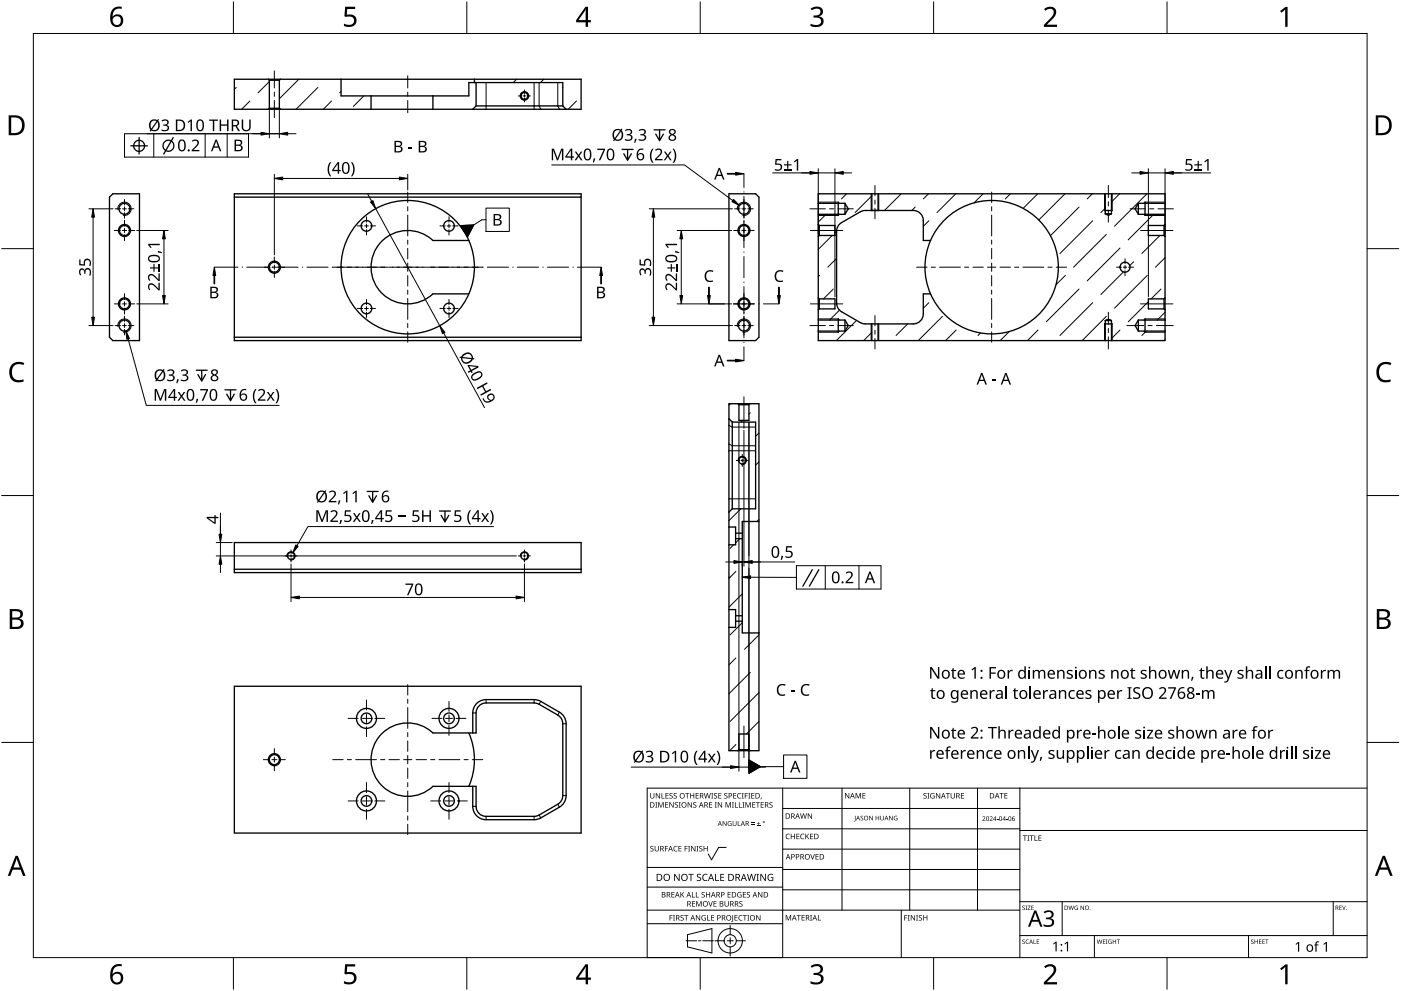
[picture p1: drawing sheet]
<svg xmlns="http://www.w3.org/2000/svg" width="420mm" height="297mm" viewBox="0 0 420 297" stroke-linecap="round" stroke-linejoin="round" font-family="sans-serif">
<g fill="none" stroke="#000" stroke-width=".4">
<path d="M70.3 23.7h104v9h-104zM80.5 23.7l.3 .3M80.8 32.4l-.3 .3M80.8 24v8.4M80.8 24h3M80.8 32.4h3M83.8 32.4l.3 .3M83.8 24v8.4M84.1 23.7l-.3 .3M102.3 23.7v5h38.3v-4h28.2v7M111.3 28.7v4M129.8 28.7v4"/>
<path d="M142.3 23.7v1M142.8 24.7v7M142.8 31.7h26M142.8 31.7l-1 1M168.8 31.7l1 1M33.8 58.1h8v44h-8l-1-1v-42zM70.3 58.1h104v44h-104zM70.3 59.1h104M218.6 58.1h8l1 1v42l-1 1h-8zM245.4 58.1h104v44h-104zM261.5 58.1v5M263.3 58.1v5"/>
<path d="M331.5 58.1v6M333.3 58.1v6M140.6 72.1h-10.8a11 11 0 0 0-15.4 .3 11 11 0 0 0 0 15.4 11 11 0 0 0 15.4 .3h10.8M245.4 64.2h8M245.4 67.3l.3 .3M245.4 60.9h8M245.7 67.6h4.7v3h-4.7M245.7 70.6l-.3 .3M245.7 67.6v3M253.4 60.9l1 1.7-1 1.6M253.4 60.9v3.3M279.1 72.1h-2.2v-6a3 3 0 0 0-3-3l-15.2 .1-6.7 3.8-.9 1.3-.2 1v21.6l.2 1 .5 .9 .8 .7 5.6 3.2 1.1 .4h14.8a3 3 0 0 0 3-3v-6h2.2"/>
<path d="M279.1 72.1a20 20 0 0 1 30.6-7.8 20 20 0 0 1 0 31.6 20 20 0 0 1-30.6-7.8M279.1 72.1a20 20 0 0 0 0 16M331.5 64.1h1.8M333.3 64.1l-.9 .3-.9-.3M341.4 64.2h8M341.4 60.9h8M341.4 60.9l-1 1.7 1 1.6M341.4 60.9v3.3M349.1 67.6h-4.7v3h4.7M349.1 70.6l.3 .3M349.1 67.6v3M349.4 67.3l-.3 .3"/>
<path d="M245.4 99.2h8M245.4 95.9h8M245.4 89.3l.3 .3M245.7 89.6h4.7v3h-4.7M245.7 92.6l-.3 .3M245.7 89.6v3M253.4 95.9l1 1.7-1 1.6M253.4 95.9v3.3M261.5 97.1v5M263.3 97.1v5M331.5 96.1v6M331.5 96.1h1.8"/>
<path d="M333.3 96.1l-.9-.3-.9 .3M333.3 96.1v6M341.4 99.2h8M341.4 95.9h8M341.4 95.9l-1 1.7 1 1.6M341.4 95.9v3.3M349.1 89.6h-4.7v3h4.7M349.1 92.6l.3 .3M349.1 89.6v3M349.4 89.3l-.3 .3M70.3 101.1h104M218.6 121h9v104h-9z"/>
<path d="M218.6 125.5l1 1M219.6 126.5v26M219.6 126.5h7v26h-7M221.3 121l.3 .3M221.6 121.3v4.7h3v-4.7M221.6 121.3h3M224.9 121l-.3 .3M218.6 158h2v5.3h-2M219.6 152.5l-1 1M220.6 159.8h2M227.6 156.3h-5v33.4h5M70.3 162.6h104v9h-104z"/>
<path d="M70.3 170.6h104M220.6 161.5h2M218.6 182.7h2v5.4h-2M220.6 184.6h2M220.6 186.2h2M70.3 205.7h104v44h-104zM140.6 219.7a20 20 0 0 1 0 16M141.8 219.7v-6a4 4 0 0 1 4-4h14.4l1.2 .2 6.9 3.9 1.1 1.4 .4 1.7v21.6l-.2 1.2-.9 1.5-.9 .7-5.6 3.3-1.2 .4-15.2 .1a4 4 0 0 1-4-4v-6M114.3 220.1a11 11 0 0 1 15.5-.4h13v-6a3 3 0 0 1 3-3h14.8l1.1 .4 5.6 3.2 .8 .7 .5 .9 .2 1v21.6l-.2 1-.9 1.3-6.7 3.8-15.2 .1a3 3 0 0 1-3-3v-6h-13a11 11 0 0 1-15.3-.2 11 11 0 0 1-.2-15.4zM221.6 224.7l-.3 .3M221.6 224.7v-4.7h3v4.7M221.6 224.7h3"/>
<path d="M224.6 224.7l.3 .3"/>
<circle cx="157.3" cy="28.7" r="1.06"/>
<circle cx="37.3" cy="62.6" r="1.65"/>
<circle cx="37.3" cy="69.1" r="1.8"/>
<circle cx="37.3" cy="69.1" r="1.5"/>
<circle cx="109.9" cy="67.7" r="1.6"/>
<circle cx="134.7" cy="67.7" r="1.6"/>
<circle cx="223.1" cy="69.1" r="1.8"/>
<circle cx="223.1" cy="69.1" r="1.5"/>
<circle cx="223.1" cy="62.6" r="1.65"/>
<circle cx="37.3" cy="97.6" r="1.65"/>
<circle cx="37.3" cy="91.1" r="1.8"/>
<circle cx="37.3" cy="91.1" r="1.5"/>
<circle cx="82.3" cy="80.1" r="1.8"/>
<circle cx="82.3" cy="80.1" r="1.5"/>
<circle cx="109.9" cy="92.5" r="1.6"/>
<circle cx="122.3" cy="80.1" r="20"/>
<circle cx="134.7" cy="92.5" r="1.6"/>
<circle cx="223.1" cy="91.1" r="1.8"/>
<circle cx="223.1" cy="91.1" r="1.5"/>
<circle cx="223.1" cy="97.6" r="1.65"/>
<circle cx="337.4" cy="80.1" r="1.5"/>
<circle cx="222.6" cy="138" r="1.06"/>
<circle cx="87.3" cy="166.6" r="1.06"/>
<circle cx="157.3" cy="166.6" r="1.06"/>
<circle cx="109.9" cy="215.3" r="3"/>
<circle cx="109.9" cy="215.3" r="1.6"/>
<circle cx="134.7" cy="215.3" r="3"/>
<circle cx="134.7" cy="215.3" r="1.6"/>
<circle cx="82.3" cy="227.7" r="1.8"/>
<circle cx="82.3" cy="227.7" r="1.5"/>
<circle cx="109.9" cy="240.1" r="3"/>
<circle cx="109.9" cy="240.1" r="1.6"/>
<circle cx="134.7" cy="240.1" r="3"/>
<circle cx="134.7" cy="240.1" r="1.6"/>
</g>
<path d="M35.4 62.9a2 2 0 0 1 1.9-2.3 2 2 0 0 1 2 2.1 2 2 0 0 1-2.3 1.9M221.1 62.9a2 2 0 0 1 1.9-2.3 2 2 0 0 1 2.1 2.1 2 2 0 0 1-2.3 1.9M35.4 97.9a2 2 0 0 1 1.9-2.3 2 2 0 0 1 2 2.1 2 2 0 0 1-2.3 1.9M221.1 97.9a2 2 0 0 1 1.9-2.3 2 2 0 0 1 2.1 2.1 2 2 0 0 1-2.3 1.9M221.4 138.2a1.25 1.25 0 0 1 1.2-1.4 1.25 1.25 0 0 1 1.3 1.3 1.25 1.25 0 0 1-1.5 1.1M86 166.8a1.25 1.25 0 0 1 1.2-1.4 1.25 1.25 0 0 1 1.3 1.3 1.25 1.25 0 0 1-1.4 1.2M156 166.8a1.25 1.25 0 0 1 1.2-1.4 1.25 1.25 0 0 1 1.3 1.3 1.25 1.25 0 0 1-1.4 1.2" fill="none" stroke="#000" stroke-width=".3"/>
<g fill="none" stroke="#000" stroke-width=".3">
<path d="M145.8 24.7v8M160.2 24.7v8M161.7 24.7v7l.5 1M167.3 24.7v7l.5 1M218.6 135.1h8M218.6 133.1l1 .5h7M218.6 127.5l1 .5h7M218.6 149.5h8M141.8 213.7h1M145.8 209.7v1M160.2 209.7v1M162.2 210.2l-.5 .9"/>
<path d="M167.8 213.5l-.5 .8M168.8 216.9h1M168.8 238.5h1M141.8 241.7h1M145.8 244.7v1M160.2 244.7v1M161.7 244.3l.5 .9M167.3 241.1l.5 .8"/>
</g>
<g fill="none" stroke="#000" stroke-width=".3">
<path d="M70.9 26.2l-.6 .6M74.9 30.3l-2.4 2.4M80.8 24.4l-3.4 3.4M89.6 23.7l-5.8 5.9M95.3 26.2l-6.5 6.5M99.4 30.3l-2.4 2.4M102.3 27.4l-.4 .4M109.1 28.7l-3.1 3.2M154.9 23.7l-1 1M163.1 23.7l-1 1M168.8 26.2h.1M172.9 30.3l-2.5 2.4"/>
<path d="M245.7 58.1l-.3 .3M253.9 58.1l-1.5 1.5M261.5 58.7l-5.1 5M270.3 58.1l-5 5M278.4 58.1l-1.5 1.5M286.6 58.1l-5.6 5.6M294.8 58.1l-2.7 2.7M303 58.1l-1.5 1.5M311.2 58.1l-4.4 4.4M319.4 58.1l-7.9 7.9M327.6 58.1l-1.5 1.5M335.8 58.1l-2.5 2.4"/>
<path d="M344 58.1l-9.7 9.7M247.7 64.2l-2.3 2.4M249.6 70.6l-4.2 4.2M250.9 77.4l-2.6 2.7M250.9 69.3l-.5 .5M274.5 62.1l-1.1 1M278.6 66.2l-1.7 1.6M323.6 62.1l-8.6 8.6M327.7 66.2l-9.8 9.8M331.5 62.4l-1.3 1.3M331.8 70.3l-9.8 9.8M335.9 74.4l-9.8 9.8"/>
<path d="M340 78.4l-1.2 1.2M346 64.2l-7.7 7.7M347.8 70.6l-5.4 5.4M349.4 77.2l-2.9 2.9M245.5 99.2l-.1 .1M245.8 82.5l-.4 .4M249.9 86.6l-3 3M251.8 93l-3 2.9M256.9 96l-6.1 6.1M261.5 99.6l-2.5 2.5M272.2 97.1l-3.5 3.5M278.6 90.7l-1.7 1.7"/>
<path d="M282.7 94.8l-7.3 7.3M286.8 98.9l-3.2 3.2M294.1 99.8l-.8 .8M302.7 99.4l-2.7 2.7M311.3 98.9l-3.1 3.2M319.5 82.5l-2.8 2.9M323.6 86.6l-9.8 9.9M327.7 90.7l-9.8 9.9M331.8 94.8l-7.3 7.3M335.9 98.9l-2.6 2.6M336.9 81.5l-6.7 6.8M343.8 99.2l-1.4 1.4"/>
<path d="M344.1 82.5l-9.8 9.9M344.4 90.4l-6.1 6.1M348.2 86.6l-3 3M349.4 93.6l-2.3 2.3M349.4 101.8l-.3 .3M219.1 121l-.5 .5M222.7 126l-.5 .5M225 123.7l-.4 .4M227.6 129.8l-1 1M227.6 138.4l-1 1M222.2 152.5l-3.6 3.6M227.6 155.7l-.6 .6"/>
<path d="M220 163.3l-1 1.1M220.7 171.3l-2.1 2.1M221.9 161.5l-1.3 1.2M222.6 178l-4 4M220.7 197.2l-2.1 2.1M222.6 186.7l-3.6 3.6M227.6 190.3l-4.3 4.3M225 201.5l-6.4 6.4M227.6 207.6l-8.6 8.6M227.6 216.2l-3.8 3.8M220.7 223.2l-1.9 1.8"/>
</g>
<g fill="none" stroke="#000" stroke-width=".3">
<path d="M261.3 58.1v5M263.5 58.1v5M331.3 58.1v5l.2 .2M333.5 58.1v5l-.2 .2M245.4 60.6h6l.3 .3M251.7 64.2l-.3 .4h-6M343 64.2l.4 .4h6M349.4 60.6h-6l-.4 .3M245.4 95.6h6l.3 .3M251.7 99.2l-.3 .4h-6M261.3 97.1v5M263.5 97.1v5"/>
<path d="M331.5 96.9l-.2 .2v5M333.3 96.9l.2 .2v5M343 99.2l.4 .4h6M349.4 95.6h-6l-.4 .3"/>
</g>
<g fill="none" stroke="#000" stroke-width=".4">
<path d="M251.4 60.6v4M261.3 63.1h2.2M331.3 63.1h2.2M343.4 60.6v4M251.4 95.6v4M331.3 97.1h2.2M343.4 95.6v4"/>
<circle cx="157.3" cy="28.7" r="1.25"/>
<circle cx="157.3" cy="28.7" r="1.06"/>
</g>
<path d="M10 10h400v277h-400z" fill="none" stroke="#000" stroke-width=".3"/>
<g fill="none" stroke="#000" stroke-width=".3">
<path d="M70 .5v9.5M140 .5v9.5M210 .5v9.5M280 .5v9.5M350 .5v9.5M.5 74.5h9.5M410 74.5h9.5M.5 148.5h9.5M410 148.5h9.5M.5 222.5h9.5M410 222.5h9.5M70 287v9.5"/>
<path d="M140 287v9.5M210 287v9.5M280 287v9.5M350 287v9.5"/>
</g>
<g fill="#000">
<path d="M103.5 2h3v.7h-2.4l-.1 1.7a1.98 1.98 0 0 1 2.4 .4 1.98 1.98 0 0 1 .2 2.5 2.88 2.88 0 0 1-3.5 .5v-.7a1.93 1.93 0 0 0 3-.6 1.37 1.37 0 0 0-.5-1.4 1.37 1.37 0 0 0-1.4-.1l-.5 .1-.4-.3zM243.1 2.6a2.32 2.32 0 0 1 3.7 .5 1.47 1.47 0 0 1-1.2 1.8 1.59 1.59 0 0 1 1.4 1.8 1.59 1.59 0 0 1-1.8 1.4l-2.1-.3v-.7a2.12 2.12 0 0 0 3.1-.5 1.21 1.21 0 0 0-1.6-1.3h-.6v-.7a1.53 1.53 0 0 0 2.1-1.1 1.49 1.49 0 0 0-2.6-.4zM313.1 2.7a2.03 2.03 0 0 1 2.1-.8 2.03 2.03 0 0 1 1.6 1.7 3.9 3.9 0 0 1-1.6 2.5l-1.2 1.3h3v.7h-3.9v-.6l1.5-1.6a2.56 2.56 0 0 0 1.3-2.9 1.62 1.62 0 0 0-2.4 .2zM383.9 3.3l1.6-1.2h.6v5.9h-.7l.1-5.2-1.2 1zM3.5 109.3a3.3 3.3 0 0 1 3.8-.5l-.3 .7a2.26 2.26 0 0 0-2.6 0 2.26 2.26 0 0 0-.8 2.6 2.12 2.12 0 0 0 3.1 1.7l.4-.1v.7a2.98 2.98 0 0 1-3.4-.4 2.98 2.98 0 0 1-.8-3.3zM413.5 109.3a3.3 3.3 0 0 1 3.8-.5l-.3 .7a2.26 2.26 0 0 0-2.7 0 2.26 2.26 0 0 0-.7 2.6 2.12 2.12 0 0 0 3.1 1.7l.4-.1v.7a2.98 2.98 0 0 1-3.4-.4 2.98 2.98 0 0 1-.8-3.3zM103.5 289h3v.7h-2.4l-.1 1.7a1.98 1.98 0 0 1 2.4 .4 1.98 1.98 0 0 1 .2 2.5 2.88 2.88 0 0 1-3.5 .4v-.6a1.93 1.93 0 0 0 3-.7 1.37 1.37 0 0 0-.5-1.3 1.37 1.37 0 0 0-1.4-.1l-.5 .1-.4-.3zM243.1 289.6a2.32 2.32 0 0 1 3.7 .5 1.47 1.47 0 0 1-1.2 1.8 1.59 1.59 0 0 1 1.4 1.8 1.59 1.59 0 0 1-1.8 1.4l-2.1-.3v-.7a2.12 2.12 0 0 0 3.1-.5 1.21 1.21 0 0 0-1.6-1.4h-.6v-.6a1.53 1.53 0 0 0 2.1-1.1 1.49 1.49 0 0 0-2.6-.4zM313.1 289.7a2.03 2.03 0 0 1 2.1-.8 2.03 2.03 0 0 1 1.6 1.7 3.9 3.9 0 0 1-1.6 2.5l-1.2 1.3h3v.7h-3.9v-.7l1.5-1.5a2.56 2.56 0 0 0 1.3-2.9 1.62 1.62 0 0 0-2.4 .2zM383.9 290.3l1.6-1.2h.6v5.9h-.7l.1-5.2-1.2 1z"/>
<path d="M33.9 2.6a2.88 2.88 0 0 1 2.6-.6v.7a2.02 2.02 0 0 0-2.7 2.3 1.83 1.83 0 0 1 2.6-.3 1.83 1.83 0 0 1 .3 2.6 2.07 2.07 0 0 1-2.6 .6 2.07 2.07 0 0 1-1.1-2.4 4 4 0 0 1 .9-2.9zM33.7 6.2a1.3 1.3 0 0 0 2.6 0 1.3 1.3 0 0 0-2.6 0z"/>
<path d="M175.6 2h.8v4h.8v.7h-.8v1.3h-.8v-1.3h-2.8v-.6zM175.6 2.8l-2.1 3.2h2.1z"/>
<path d="M2.6 34.6h1.8a2.99 2.99 0 0 1 3 3 2.99 2.99 0 0 1-3.1 2.9h-1.7zM3.4 35.2v4.7h.8a2.35 2.35 0 0 0 2.4-2.1 2.35 2.35 0 0 0-2-2.6z"/>
<path d="M412.6 34.6h1.8a2.99 2.99 0 0 1 3 3 2.99 2.99 0 0 1-3.1 2.9h-1.7zM413.3 35.2v4.7h.9a2.35 2.35 0 0 0 2.4-2.1 2.35 2.35 0 0 0-2-2.6z"/>
<path d="M2.9 182.6h1.7a1.68 1.68 0 0 1 2.3 1.7 1.37 1.37 0 0 1-1.2 1.1 1.61 1.61 0 0 1 1.4 2 1.61 1.61 0 0 1-2.1 1.1h-2.1zM3.7 185.7v2.2h1.2a1.13 1.13 0 0 0 1.4-1.1 1.13 1.13 0 0 0-1.5-1.1zM3.7 183.2v1.9h1.1a1.02 1.02 0 0 0 1.3-1 1.02 1.02 0 0 0-1.4-.9z"/>
<path d="M412.9 182.6h1.7a1.68 1.68 0 0 1 2.3 1.7 1.37 1.37 0 0 1-1.2 1.1 1.61 1.61 0 0 1 1.3 2 1.61 1.61 0 0 1-2 1.1h-2.1zM413.7 185.7v2.2h1.2a1.13 1.13 0 0 0 1.4-1.1 1.13 1.13 0 0 0-1.5-1.1zM413.7 183.2v1.9h1.1a1.02 1.02 0 0 0 1.3-1 1.02 1.02 0 0 0-1.5-.9z"/>
<path d="M4.7 256.5h.6l2.4 6h-.8l-.7-1.8h-2.4l-.7 1.8h-.8zM5 257.3l-.9 2.7h1.8z"/>
<path d="M414.7 256.5h.6l2.4 6h-.8l-.7-1.8h-2.4l-.7 1.8h-.8zM415 257.3l-1 2.7h1.9z"/>
<path d="M33.9 289.6a2.88 2.88 0 0 1 2.6-.6v.7a2.02 2.02 0 0 0-2.7 2.3 1.83 1.83 0 0 1 2.6-.3 1.83 1.83 0 0 1 .3 2.6 2.07 2.07 0 0 1-2.6 .6 2.07 2.07 0 0 1-1.1-2.4 4 4 0 0 1 .9-2.9zM33.7 293.2a1.3 1.3 0 0 0 2.6 0 1.3 1.3 0 0 0-2.6 0z"/>
<path d="M175.6 289h.8v4h.8v.7h-.8v1.3h-.8v-1.3h-2.8v-.6zM175.6 289.8l-2.1 3.2h2.1z"/>
</g>
<g fill="none" stroke="#000" stroke-width=".3">
<path d="M234.7 236.2v50.8h-40.6v-50.8h215.9M252.5 236.2v36.6M272.8 236.2v36.6M293.2 236.2v36.6M305.9 236.2v50.8M217.8 254h-2.3l-2.1 3.7-1-1.8M234.7 242.3h71.2M234.7 248.4h71.2M234.7 254.5h71.2M305.9 248.9h104.1M194.1 276.9h40.6M194.1 272.8h111.8"/>
<path d="M194.1 265.9h40.6M194.1 260h40.6M219 277.4v2.8M234.7 260.6h71.2M234.7 266.7h71.2M270.3 272.8v14.2M305.9 270.3h104.1M318.6 270.3v10.1M399.8 270.3v10.1M205.7 282h3.2M206.2 280.2l7.3-1.9v7.3l-7.3-1.8zM209.5 282h.7"/>
<path d="M210.8 282h3.2M214.4 282h2.8M218.1 282h1.8M219 281.1v1.8M219 283.8v2.8M220.8 282h2.8M305.9 280.4h104.1M328.2 280.4v6.6M374.4 280.4v6.6"/>
<circle cx="219" cy="282" r="1.83"/>
<circle cx="219" cy="282" r="3.7"/>
</g>
<g fill="#000">
<path d="M195 237.7h.2v1.1a.42 .42 0 0 0 .4 .4 .42 .42 0 0 0 .4-.4v-1.1h.2v1.1a.62 .62 0 0 1-.6 .6 .62 .62 0 0 1-.6-.6zM196.7 237.7h.2l.9 1.4v-1.4h.2v1.6h-.3l-.8-1.3v1.3h-.2zM198.4 237.7h.2v1.5h.7v.1h-.9zM199.6 237.7h.9v.2h-.7v.5h.6v.2h-.6v.6h.7v.1h-.9zM200.8 237.9l.6-.2 .3 .1v.2a.38 .38 0 0 0-.5-.2 .38 .38 0 0 0-.2 .5 .38 .38 0 0 0 .5 .2 .53 .53 0 0 1 .1 .8 .53 .53 0 0 1-.8 0v-.2a.41 .41 0 0 0 .6 .1 .41 .41 0 0 0 .1-.5 .41 .41 0 0 0-.5-.2zM202.1 237.9l.5-.2 .4 .1-.1 .2a.38 .38 0 0 0-.5-.2 .38 .38 0 0 0-.2 .5 .38 .38 0 0 0 .5 .2 .53 .53 0 0 1 .2 .8 .53 .53 0 0 1-.8 0v-.2a.41 .41 0 0 0 .5 .1 .41 .41 0 0 0 .2-.5 .41 .41 0 0 0-.6-.2zM205.5 237.7h1.2v.2h-.5v1.4h-.2v-1.4h-.5zM207 237.7h.2v.7h.8v-.7h.2v1.6h-.2v-.7h-.8v.7h-.2zM208.6 237.7h.9v.2h-.7v.5h.7v.2h-.7v.6h.7v.1h-.9zM211.1 237.7h.2l.4 1.4 .3-1.4h.2l.4 1.4 .4-1.4h.2l-.5 1.6h-.2l-.4-1.3-.3 1.3h-.3zM213.3 237.7h.6l-.2 .2v1.3l.2 .1h-.6l.2-.1v-1.3zM214.2 237.9l.5-.2 .4 .1-.1 .2a.38 .38 0 0 0-.5-.2 .38 .38 0 0 0-.2 .5 .38 .38 0 0 0 .5 .2 .53 .53 0 0 1 .2 .8 .53 .53 0 0 1-.8 0v-.2a.41 .41 0 0 0 .5 .1 .41 .41 0 0 0 .2-.5 .41 .41 0 0 0-.6-.2z"/>
<path d="M215.4 237.7h.9v.2h-.7v.5h.7v.2h-.7v.6h.7v.1h-.9zM217.3 237.9l.5-.2 .4 .1-.1 .2a.38 .38 0 0 0-.5-.2 .38 .38 0 0 0-.2 .5 .38 .38 0 0 0 .5 .2 .53 .53 0 0 1 .2 .8 .53 .53 0 0 1-.8 0v-.2a.41 .41 0 0 0 .5 .1 .41 .41 0 0 0 .2-.5 .41 .41 0 0 0-.6-.2zM219.9 237.7h.9v.2h-.7v.5h.7v.2h-.7v.6h.7v.1h-.9zM221.3 237.9l.6-.2 .4 .1-.1 .2a.65 .65 0 0 0-.9 .6 .65 .65 0 0 0 .9 .5 .77 .77 0 0 1-1.1-.1 .77 .77 0 0 1 .2-1.1zM222.5 237.7h.5l-.1 .2v1.3l.1 .1h-.5l.2-.1v-1.3zM223.4 237.7h.9v.2h-.7v.6h.6v.2h-.6v.6h-.2zM224.4 237.7h.6l-.2 .2v1.3l.2 .1h-.6l.2-.1v-1.3zM225.3 237.7h.9v.2h-.7v.5h.7v.2h-.7v.6h.7v.1h-.9zM228.2 239.1h.2l-.3 .5zM253.4 237.7h.3l.8 1.3v-1.3h.2v1.6h-.2l-.9-1.3v1.3h-.2zM256.6 237.7h.3l.5 1.3 .5-1.3h.3v1.6h-.2v-1.4l-.7 1.4-.5-1.4v1.4h-.2zM258.6 237.7h1v.2h-.7v.5h.6v.2h-.6v.5h.7v.2h-1z"/>
<path d="M277 237.9l.6-.2 .3 .1-.1 .2a.38 .38 0 0 0-.5-.2 .38 .38 0 0 0-.1 .5 .38 .38 0 0 0 .5 .2 .53 .53 0 0 1 .1 .8 .53 .53 0 0 1-.8 0v-.2a.41 .41 0 0 0 .6 .1 .41 .41 0 0 0 .1-.5 .41 .41 0 0 0-.5-.2zM278.1 237.7h.6l-.2 .2v1.3l.2 .1h-.6l.2-.1v-1.3zM279.2 237.9l.7-.2 .4 .1-.1 .2a.67 .67 0 0 0-1 .5 .67 .67 0 0 0 .9 .6v-.4h-.4v-.2h.6v.8a.88 .88 0 0 1-1.2-.2 .88 .88 0 0 1 .1-1.2zM280.7 237.7h.2l.9 1.4v-1.4h.2v1.6h-.3l-.8-1.3v1.3h-.2zM283.7 237.7h1.2v.2h-.5v1.4h-.2v-1.4h-.5zM285.1 237.7h.2v1.1a.42 .42 0 0 0 .4 .4 .42 .42 0 0 0 .4-.4v-1.1h.2v1.1a.62 .62 0 0 1-.6 .6 .62 .62 0 0 1-.6-.6zM288.2 237.7h.9v.2h-.7v.5h.7v.2h-.7v.6h.7v.1h-.9zM299.8 237.7h1.2v.2h-.5v1.4h-.2v-1.4h-.5zM301.2 237.7h.9v.2h-.7v.5h.7v.2h-.7v.5h.7v.2h-.9zM195.1 253.7l.6-.2 .3 .1-.1 .2a.38 .38 0 0 0-.5-.1 .38 .38 0 0 0-.1 .5 .38 .38 0 0 0 .4 .2 .53 .53 0 0 1 .2 .7 .53 .53 0 0 1-.8 .1v-.2a.41 .41 0 0 0 .6 .1 .41 .41 0 0 0 .1-.6 .41 .41 0 0 0-.6-.2zM196.5 240.4h.6l-.2 .2v1.3l.2 .2h-.6l.2-.2v-1.3zM196.3 253.6h.2v1a.42 .42 0 0 0 .5 .4 .42 .42 0 0 0 .4-.4v-1h.2v1a.62 .62 0 0 1-.6 .6 .62 .62 0 0 1-.7-.6z"/>
<path d="M197.4 240.4h.3l.5 1.4 .5-1.4h.3v1.7h-.2v-1.5l-.7 1.5-.5-1.5v1.5h-.2zM199.4 253.6h.9v.1h-.7v.6h.7v.2h-.7v.7h-.2zM199.5 240.4h.9v.2h-.7v.5h.6v.2h-.6v.6h.7v.2h-.9zM200.7 240.4h.3l.8 1.4v-1.4h.2v1.7h-.2l-.9-1.4v1.4h-.2zM202.2 253.8l.5-.3 .5 .1-.1 .2a.65 .65 0 0 0-.9 .6 .65 .65 0 0 0 .9 .6 .77 .77 0 0 1-1.1-.1 .77 .77 0 0 1 .2-1.1zM202.5 240.6l.5-.2 .3 .1v.2a.38 .38 0 0 0-.5-.2 .38 .38 0 0 0-.2 .5 .38 .38 0 0 0 .5 .2 .53 .53 0 0 1 .1 .8 .53 .53 0 0 1-.8 0l.1-.1a.41 .41 0 0 0 .5 0 .41 .41 0 0 0 .1-.5 .41 .41 0 0 0-.5-.2zM203.6 240.4h.6l-.2 .2v1.3l.2 .2h-.6l.2-.2v-1.3zM203.5 253.6h.9v.1h-.7v.6h.6v.1h-.6v.6h.7v.2h-.9zM205.3 253.6h.9v.1h-.7v.6h.7v.2h-.7v.7h-.2zM206.4 253.6h.6l-.2 .1v1.3l.2 .2h-.6l.2-.2v-1.3zM206.2 240.4h.3l.8 1.4v-1.4h.2v1.7h-.2l-.9-1.4v1.4h-.2zM207.3 253.6h.2l.9 1.3v-1.3h.2v1.6h-.3l-.8-1.4v1.4h-.2z"/>
<path d="M208 240.6l.5-.2 .3 .1v.2a.38 .38 0 0 0-.5-.2 .38 .38 0 0 0-.2 .5 .38 .38 0 0 0 .5 .2 .53 .53 0 0 1 .2 .8 .53 .53 0 0 1-.9 0l.1-.1a.41 .41 0 0 0 .5 0 .41 .41 0 0 0 .1-.5 .41 .41 0 0 0-.5-.2zM208.9 253.6h.6l-.2 .1v1.3l.2 .2h-.6l.2-.2v-1.3zM209.8 253.7l.5-.2 .3 .1v.2a.38 .38 0 0 0-.5-.1 .38 .38 0 0 0-.2 .5 .38 .38 0 0 0 .5 .2 .53 .53 0 0 1 .2 .7 .53 .53 0 0 1-.9 .1l.1-.2a.41 .41 0 0 0 .5 .1 .41 .41 0 0 0 .1-.6 .41 .41 0 0 0-.5-.2zM211 253.6h.2v.7h.8v-.7h.2v1.6h-.2v-.8h-.8v.8h-.2zM212.7 240.4h.9v.2h-.7v.5h.6v.2h-.6v.6h.7v.2h-.9zM214.4 240.4h.6l-.2 .2v1.3l.2 .2h-.6l.2-.2v-1.3zM215.3 240.4h.2l.9 1.4v-1.4h.2v1.7h-.3l-.8-1.4v1.4h-.2zM216.7 246.1h.2l.8 1.2v-1.2h.2v1.5h-.2l-.8-1.2v1.2h-.2zM217.6 240.4h.3l.5 1.4 .5-1.4h.3v1.7h-.2v-1.5l-.7 1.5-.5-1.5v1.5h-.2zM218.4 246.3l.6-.2 .4 .1-.2 .1a.6 .6 0 0 0-.8 .5 .6 .6 0 0 0 .8 .6v-.4l-.3-.2h.5v.7a.8 .8 0 0 1-1-.2 .8 .8 0 0 1 0-1zM219.5 240.4h.6l-.2 .2v1.3l.2 .2h-.6l.2-.2v-1.3zM220.4 240.4h.2v1.5h.7v.2h-.9z"/>
<path d="M219.7 246.1h.2v.9a.38 .38 0 0 0 .4 .4 .38 .38 0 0 0 .4-.4v-.9h.2v.9a.56 .56 0 0 1-.6 .6 .56 .56 0 0 1-.6-.6zM221.3 246.1h.1v1.3h.7v.2h-.8zM221.6 240.4h.2v1.5h.7v.2h-.9zM222.7 240.4h.5l-.1 .2v1.3l.1 .2h-.5l.1-.2v-1.3zM223.6 240.4h.3l.5 1.4 .5-1.4h.3v1.7h-.2v-1.5l-.7 1.5-.6-1.5v1.5h-.1zM225.3 247l1 .1zM225.3 246.6l1 .1zM225.6 240.4h.9v.2h-.7v.5h.7v.2h-.7v.6h.7v.2h-.9zM227 247.4l1 .2zM226.7 240.4h1.2v.2h-.5v1.5h-.2v-1.5h-.5zM227.4 246.3l.2 .5h.4l-.4 .1v.4l-.2-.4h-.4l.4-.1zM228.1 240.4h.9v.2h-.7v.5h.7v.2h-.7v.6h.7v.2h-.9z"/>
<path d="M230.8 240.6l.6-.2 .3 .1-.1 .2a.38 .38 0 0 0-.5-.2 .38 .38 0 0 0-.1 .5 .38 .38 0 0 0 .4 .2 .53 .53 0 0 1 .2 .8 .53 .53 0 0 1-.8 0v-.1a.41 .41 0 0 0 .6 0 .41 .41 0 0 0 .1-.5 .41 .41 0 0 0-.6-.2zM235.8 250.1l.6-.2 .5 .1-.1 .2a.65 .65 0 0 0-1 .5 .65 .65 0 0 0 1 .6 .77 .77 0 0 1-1.1-.1 .77 .77 0 0 1 .1-1.1zM237.2 249.9h.2v.7h.8v-.7h.2v1.6h-.2v-.7h-.8v.7h-.2zM238.8 249.9h.9v.2h-.7v.5h.7v.2h-.7v.5h.7v.2h-.9zM240.2 250.1l.6-.2 .4 .1v.2a.65 .65 0 0 0-1 .5 .65 .65 0 0 0 1 .6 .77 .77 0 0 1-1.1-.1 .77 .77 0 0 1 .1-1.1zM240 243.8h.2l.3 1.4 .4-1.4h.2l.4 1.4 .3-1.4h.2l-.4 1.6h-.2l-.4-1.4-.4 1.4h-.2zM241.5 249.9h.2v.8l.7-.8h.3l-.7 .7 .7 .9h-.2l-.6-.7-.2 .7h-.2zM243 256h.2l.5 1.4 .4-1.4h.3l-.6 1.6h-.2zM242.3 243.8h.2l.9 1.3-.1-1.3h.2v1.6h-.2l-.9-1.3v1.3h-.1zM242.9 249.9h.9v.2h-.7v.5h.7v.2h-.7v.5h.7v.2h-.9zM244.6 256h.9v.2h-.7v.5h.6v.2h-.6v.5h.7v.2h-.9zM256.4 244.5h.2v1.5l-.5 .2v-.1l.3-.2z"/>
<path d="M258.1 244.7l.5-.2 .2 .2a.33 .33 0 0 0-.4-.1 .33 .33 0 0 0-.1 .5 .33 .33 0 0 0 .4 .1 .43 .43 0 0 1 0 .7 .43 .43 0 0 1-.6-.2 .33 .33 0 0 0 .4 .1 .33 .33 0 0 0 .1-.5l-.5-.3zM260.7 244.5h.2l.7 1.2v-1.2h.2v1.4h-.2l-.8-1.1v1.1h-.1zM262.6 244.5h.2v.6h.7v-.6h.2v1.4h-.2v-.6h-.7v.6h-.2zM264 244.5h.2v.9a.35 .35 0 0 0 .3 .4 .35 .35 0 0 0 .4-.4v-.9h.2v.9a.52 .52 0 0 1-.6 .5 .52 .52 0 0 1-.5-.5zM266.6 244.5h.2l.8 1.2v-1.2h.1v1.4h-.2l-.7-1.1v1.1h-.2zM268.2 244.7l.9-.1-.2 .1a.56 .56 0 0 0-.7 .6 .56 .56 0 0 0 .8 .4v-.4l-.3-.1h.4v.6a.74 .74 0 0 1-.9-.1 .74 .74 0 0 1 0-1zM294.6 244.8a.49 .49 0 0 1 .8 .1 .49 .49 0 0 1-.3 .7l-.3 .3 .7 .2h-.9l.4-.5a.37 .37 0 0 0 .4-.6 .37 .37 0 0 0-.7-.1zM296.8 244.8a.49 .49 0 0 1 .8 .1 .49 .49 0 0 1-.3 .7l-.3 .3 .7 .2h-.9l.4-.5a.37 .37 0 0 0 .3-.6 .37 .37 0 0 0-.6-.1zM299 245.5l.4 .1zM301.8 245.5l.4 .1zM306.8 250.4h1.2v.2h-.5v1.4h-.2v-1.4h-.5zM308.1 250.4h.6l-.2 .2v1.3l.2 .1h-.6l.2-.1v-1.3z"/>
<path d="M308.8 250.4h1.2v.2h-.5v1.4h-.2v-1.4h-.5zM310.2 250.4h.3v1.4h.7v.2h-1zM311.4 250.4h.9v.2h-.7v.5h.7v.2h-.7v.5h.7v.2h-.9zM200.8 274.3h.9v.2h-.7v.5h.7v.2h-.7v.7h-.2zM201.4 267.4h.9v.2h-.7v.5h.6v.1h-.6v.6h.7v.2h-.9zM201.8 274.3h.6l-.2 .2v1.3l.2 .1h-.6l.2-.1v-1.3zM202.2 261.9h.3l1.1 1.8v-1.8h.2v2.1h-.3l-1.1-1.7v1.7h-.2zM204.1 274.4l.6-.1 .3 .1v.1a.38 .38 0 0 0-.5-.1 .38 .38 0 0 0-.2 .5 .38 .38 0 0 0 .5 .2 .53 .53 0 0 1 .1 .8 .53 .53 0 0 1-.8 0l.1-.2a.41 .41 0 0 0 .5 .1 .41 .41 0 0 0 .1-.6 .41 .41 0 0 0-.5-.1zM204.1 267.4h.2v.8l.7-.8h.2l-.6 .7 .7 .9h-.3l-.6-.8-.1 .8h-.2zM205.2 274.3h1.2v.2h-.5v1.4h-.2v-1.4h-.5zM206.4 261.9h1.6v.3h-.6v1.8h-.3v-1.8h-.7zM207.5 267.4h.2v1.4h.7v.2h-.9z"/>
<path d="M207.5 270.1h.9v.2h-.7v.5h.7v.2h-.7v.6h.7v.1h-.9zM208.7 267.4h.2v1.4h.7v.2h-.9zM208.8 270.1h.3l.5 1.3 .5-1.3h.3v1.6h-.2v-1.4l-.7 1.4-.5-1.4v1.4h-.2zM208.7 274.3h.2l.9 1.3v-1.3h.2v1.6h-.3l-.8-1.3v1.3h-.2zM209.1 262.1l.4-.2 .7 .1-.2 .2a.44 .44 0 0 0-.7 .2 .44 .44 0 0 0 .5 .5 .66 .66 0 0 1 .4 1 .66 .66 0 0 1-1 .1h-.2v-.3l.3 .1a.47 .47 0 0 0 .7-.3 .47 .47 0 0 0-.6-.5l-.4-.3zM210.6 274.5l.7-.2 .4 .1-.1 .1a.67 .67 0 0 0-1 .5 .67 .67 0 0 0 .9 .7v-.5h-.4v-.1h.6v.8a.88 .88 0 0 1-1.2-.2 .88 .88 0 0 1 .1-1.2zM210.5 267.5l.5-.1 .4 .1-.1 .1a.38 .38 0 0 0-.5-.1 .38 .38 0 0 0-.2 .5 .38 .38 0 0 0 .5 .2 .53 .53 0 0 1 .2 .8 .53 .53 0 0 1-.8 0v-.2a.41 .41 0 0 0 .5 .1 .41 .41 0 0 0 .1-.6 .41 .41 0 0 0-.5-.1zM210.9 262.2l.7-.3 .6 .1-.1 .3a.84 .84 0 0 0-1.2 .7 .84 .84 0 0 0 1.2 .8v.2a1.1 1.1 0 0 1-1.4-.4 1.1 1.1 0 0 1 .2-1.4zM212.1 274.3h.2v1.4h.7v.2h-.9zM212.4 270.1h.2l.5 1.4 .5-1.4h.2l-.6 1.6h-.2zM211.7 267.4h.2v.7h.9v-.7h.2v1.6h-.2v-.8h-.9v.8h-.2zM213.3 274.3h.9v.2h-.7v.5h.6v.2h-.6v.5h.7v.2h-.9z"/>
<path d="M214.5 261.9h.2v1.9h1v.2h-1.2zM214 270.1h.9v.2h-.7v.5h.7v.2h-.7v.6h.7v.1h-.9zM216 261.9h1.2v.3h-.9v.6h.8v.3h-.8v.7h.9v.2h-1.2zM217.3 270.1h.2v1.1a.42 .42 0 0 0 .4 .4 .42 .42 0 0 0 .4-.4v-1.1h.2v1.1a.62 .62 0 0 1-.6 .6 .62 .62 0 0 1-.6-.6zM218.2 267.4h.9v.2h-.7v.5h.7v.1h-.7v.6h.7v.2h-.9zM219.6 274.3h.3l-.1 1.7-.5 .3v-.2l.3-.1zM220.3 274.3h.9v.2h-.7v.5h.6v.2h-.6v.5h.7v.2h-.9zM221.3 267.6l.7-.2 .4 .1-.1 .1a.67 .67 0 0 0-1 .5 .67 .67 0 0 0 .9 .7v-.5h-.4v-.2h.6v.8a.88 .88 0 0 1-1.2-.1 .88 .88 0 0 1 .1-1.2zM221.7 274.5l.5-.2 .5 .1-.1 .1a.65 .65 0 0 0-.9 .6 .65 .65 0 0 0 .9 .6 .77 .77 0 0 1-1.1-.1 .77 .77 0 0 1 .2-1.1zM221.8 270.3l.5-.2 .4 .1-.1 .2a.38 .38 0 0 0-.5-.2 .38 .38 0 0 0-.2 .5 .38 .38 0 0 0 .5 .2 .53 .53 0 0 1 .2 .8 .53 .53 0 0 1-.8 0v-.2a.41 .41 0 0 0 .5 .1 .41 .41 0 0 0 .2-.5 .41 .41 0 0 0-.6-.2zM222.8 274.3h1.2v.2h-.5v1.4h-.2v-1.4h-.5zM222.8 267.4h.9v.2h-.7v.5h.7v.1h-.7v.6h.7v.2h-.9z"/>
<path d="M224.1 274.3h.6l-.2 .2v1.3l.2 .1h-.6l.2-.1v-1.3zM224 267.5l.6-.1 .3 .1v.1a.38 .38 0 0 0-.5-.1 .38 .38 0 0 0-.2 .5 .38 .38 0 0 0 .5 .2 .53 .53 0 0 1 .1 .8 .53 .53 0 0 1-.8 0l.1-.2a.41 .41 0 0 0 .5 .1 .41 .41 0 0 0 .1-.6 .41 .41 0 0 0-.5-.1zM224 261.9h.3l.4 1.8 .5-1.8h.3l.5 1.8 .4-1.8h.3l-.6 2.1h-.2l-.5-1.8-.5 1.8h-.3zM226.9 261.9h.7l-.2 .3v1.6l.2 .2h-.7l.2-.2v-1.6zM226.8 274.3h.2l.9 1.3v-1.3h.2v1.6h-.3l-.8-1.3v1.3h-.2zM227.3 267.4h.3l.8 1.3v-1.3h.2v1.6h-.2l-.9-1.3v1.3h-.2zM228 261.9h.3l1.2 1.8-.1-1.8h.3v2.1h-.3l-1.1-1.7v1.7h-.3zM230.5 262.2l.9-.3 .5 .1-.1 .3a.87 .87 0 0 0-1.4 .6 .87 .87 0 0 0 1.2 .9v-.6h-.4v-.3h.7v1.1a1.15 1.15 0 0 1-1.5-.3 1.15 1.15 0 0 1 .1-1.5zM235.6 274.3h.3l.5 1.3 .6-1.3h.3v1.6h-.2v-1.4l-.7 1.4-.6-1.4v1.4h-.2zM238.9 274.3h1.3v.2h-.5v1.4h-.2v-1.4h-.6zM240.4 274.3h.9v.2h-.7v.5h.7v.1h-.7v.6h.7v.2h-.9zM242.9 274.3h.6l-.2 .1v1.3l.2 .2h-.6l.2-.2v-1.3z"/>
<path d="M245.3 274.3h.2v1.4h.7v.2h-.9zM271.2 274.3h.9v.2h-.7v.5h.7v.2h-.7v.7h-.2zM272.2 274.3h.6l-.2 .2v1.3l.2 .1h-.6l.2-.1v-1.3zM273.1 274.3h.3l.8 1.3v-1.3h.2v1.6h-.2l-.9-1.3v1.3h-.2zM274.7 274.3h.6l-.2 .2v1.3l.2 .1h-.6l.2-.1v-1.3zM275.6 274.4l.6-.1 .3 .1v.1a.38 .38 0 0 0-.5-.1 .38 .38 0 0 0-.2 .5 .38 .38 0 0 0 .5 .2 .53 .53 0 0 1 .1 .8 .53 .53 0 0 1-.8 0v-.2a.41 .41 0 0 0 .6 .1 .41 .41 0 0 0 .1-.6 .41 .41 0 0 0-.5-.1zM276.9 274.3h.2v.7h.8v-.7h.2v1.6h-.2v-.7h-.8v.7h-.2zM306.7 271.6l.4-.2 .2 .2a.32 .32 0 0 0-.4 0 .32 .32 0 0 0-.1 .4 .32 .32 0 0 0 .4 .1 .41 .41 0 0 1 0 .7 .41 .41 0 0 1-.6-.2 .31 .31 0 0 0 .4 .1 .31 .31 0 0 0 .1-.5l-.5-.2zM307.6 271.5h.4l-.1 .1 .1 1.2h-.4l.1-.2zM308.2 271.5h.8l-.6 1.1 .7 .2h-.9l.6-1.2zM309.3 271.5h.7l-.5 .1v.4h.5l-.5 .1v.5l.5 .2h-.7zM313 273.4a1.69 1.69 0 0 1 1.8-.6 1.69 1.69 0 0 1 1.2 1.5l-.4 .7-.6 .2a1.31 1.31 0 0 1 1.2 1.5 1.31 1.31 0 0 1-1.5 1.1l-1.8-.2v-.6a1.73 1.73 0 0 0 2.6-.4 .99 .99 0 0 0-1.3-1.1h-.5v-.5a1.13 1.13 0 0 0 1.2-.1 1.13 1.13 0 0 0 .4-1.1 1.42 1.42 0 0 0-2 0z"/>
<path d="M320.4 271.5h.2l.3 1.1 .3-1.1h.1l.3 1.1 .3-1.1h.2l-.4 1.3h-.1l-.3-1.2-.4 1.2h-.1zM322.4 271.6l.9-.1-.3 .1a.53 .53 0 0 0-.6 .6 .53 .53 0 0 0 .7 .4v-.4l-.3-.1h.5v.6a.71 .71 0 0 1-.9-.1 .71 .71 0 0 1 0-1zM324.1 271.5l.9 1-.1-1h.2v1.3l-.9-1.1-.1 1.1zM401.7 271.4h.7l-.6 .2v.4h.6l-.6 .1v.5l.6 .1h-.7zM402.5 271.4h.2l.4 1.2 .3-1.2h.2l-.5 1.3zM306.7 281.7l.4-.1 .2 .2a.32 .32 0 0 0-.4-.1 .32 .32 0 0 0-.1 .5 .32 .32 0 0 0 .4 .1 .41 .41 0 0 1 0 .6 .41 .41 0 0 1-.6-.2 .31 .31 0 0 0 .4 .2 .31 .31 0 0 0 .1-.5l-.5-.3zM307.8 281.8l.4-.2 .4 .1-.1 .1a.52 .52 0 0 0-.7 .5 .52 .52 0 0 0 .7 .4 .61 .61 0 0 1-.9 0 .61 .61 0 0 1 .2-.9zM310 281.6h.1v1.2l.6 .1h-.7zM310.9 281.6h.7l-.5 .2v.4h.5l-.5 .1v.5l.5 .1h-.7zM315.8 282.9l1.1-.7v3h-.4l.1-2.6-.6 .5zM319.2 282.9l1.1-.7v3h-.3v-2.6l-.6 .5zM328.9 281.6h.2l.3 1.1 .3-1.1h.1l.3 1.1 .3-1.1h.2l-.4 1.3h-.1l-.4-1.1-.3 1.1h-.1z"/>
<path d="M330.8 281.6h.7l-.6 .2v.4h.6l-.6 .1v.5l.6 .1h-.7zM331.7 281.6h.4l-.1 .1 .1 1.2h-.4l.1-.1zM332.5 281.8l.9-.1-.2 .1a.53 .53 0 0 0-.7 .5 .53 .53 0 0 0 .7 .5v-.4l-.2-.2h.4v.7a.71 .71 0 0 1-.9-.2 .71 .71 0 0 1 0-.9zM333.7 281.6h.2v.6h.6v-.6h.2v1.3h-.2v-.6h-.6v.6h-.2zM334.9 281.6h1l-.4 .2v1.1h-.2v-1.1zM375.2 281.7l.5-.1 .2 .2a.32 .32 0 0 0-.4-.1 .32 .32 0 0 0-.1 .5 .32 .32 0 0 0 .4 .1 .41 .41 0 0 1 0 .6 .41 .41 0 0 1-.6-.2 .31 .31 0 0 0 .4 .2 .31 .31 0 0 0 .1-.5l-.5-.3zM376.2 281.6h.2v.6h.7v-.6h.1v1.3h-.1v-.6h-.7v.6h-.2zM377.6 281.6h.7l-.6 .2v.4h.6l-.6 .1v.5l.6 .1h-.7zM378.6 281.6h.7l-.5 .2v.4h.5l-.5 .1v.5l.5 .1h-.7zM379.4 281.6h1l-.4 .2v1.1h-.2v-1.1zM388.5 283l1.1-.6v2.9h-.3v-2.6l-.6 .5zM394.7 282.3l.9-.1-.1 .3h-.5l-.1 .2-.1 .4h.6v.3h-.6v1.9h-.3v-1.9h-.4l.4-.3z"/>
<path d="M396.9 283l1.1-.6v2.9h-.4v-2.6l-.5 .5z"/>
<path d="M203.7 238.5a.81 .81 0 0 1 1.6 0 .81 .81 0 0 1-1.6 0zM204.1 238.5a.6 .6 0 0 0 1.2 0 .6 .6 0 0 0-1.2 0z"/>
<path d="M209.9 237.7h.4a.47 .47 0 0 1 .6 .3 .47 .47 0 0 1-.3 .6l.5 .7h-.3l-.4-.6h-.3v.6h-.2zM210.1 237.9v.6h.2a.31 .31 0 0 0 .4-.3 .31 .31 0 0 0-.4-.3z"/>
<path d="M218.5 237.7h.5a.54 .54 0 0 1 .6 .7 .54 .54 0 0 1-.9 .3v.6h-.2zM218.7 237.9v.6a.39 .39 0 0 0 .7-.3 .39 .39 0 0 0-.7-.3z"/>
<path d="M226.6 237.7h.5a.81 .81 0 0 1 .8 .9 .81 .81 0 0 1-.9 .7h-.4zM226.8 237.9v1.3h.2a.64 .64 0 0 0 .7-.6 .64 .64 0 0 0-.7-.7z"/>
<path d="M255.6 237.7h.1l.7 1.6h-.2l-.2-.5h-.7l-.2 .5h-.2zM255.6 237.9l-.2 .7h.5z"/>
<path d="M282.8 237.7h.2l.6 1.6h-.2l-.2-.5h-.6l-.2 .5h-.2zM282.9 237.9l-.2 .8h.5z"/>
<path d="M286.8 237.7h.4a.47 .47 0 0 1 .6 .3 .47 .47 0 0 1-.3 .6l.4 .7h-.2l-.4-.6h-.3v.6h-.2zM287 237.9v.6h.2a.31 .31 0 0 0 .4-.3 .31 .31 0 0 0-.4-.3z"/>
<path d="M296.9 237.7h.5a.81 .81 0 0 1 .8 .8 .81 .81 0 0 1-.9 .8h-.4zM297.1 237.9v1.2h.2a.64 .64 0 0 0 .7-.6 .64 .64 0 0 0-.7-.6z"/>
<path d="M298.9 237.7h.2l.7 1.6h-.3l-.2-.5h-.6l-.2 .5h-.2zM299 237.9l-.2 .7h.5z"/>
<path d="M195 240.4h.5a.81 .81 0 0 1 .8 .9 .81 .81 0 0 1-.9 .8h-.4zM195.2 240.6v1.3h.2a.64 .64 0 0 0 .7-.6 .64 .64 0 0 0-.6-.7z"/>
<path d="M198 253.6h.5a.47 .47 0 0 1 .5 .3 .47 .47 0 0 1-.3 .6l.5 .7h-.3l-.4-.7h-.3v.7h-.2zM198.2 253.7v.6h.3a.31 .31 0 0 0 .3-.3 .31 .31 0 0 0-.4-.3z"/>
<path d="M201 253.6h.2l.6 1.6h-.2l-.2-.5h-.6l-.2 .5h-.2zM201.1 253.8l-.3 .7h.6z"/>
<path d="M204.3 241.3a.81 .81 0 0 1 1.6 0 .81 .81 0 0 1-1.6 0zM204.6 241.3a.6 .6 0 0 0 1.2 0 .6 .6 0 0 0-1.2 0z"/>
<path d="M210.2 240.4h.2l.6 1.7h-.2l-.2-.5h-.6l-.2 .5h-.2zM210.3 240.7l-.3 .7h.6z"/>
<path d="M211.2 240.4h.5a.47 .47 0 0 1 .6 .4 .47 .47 0 0 1-.3 .5l.4 .8h-.2l-.4-.7h-.4v.7h-.2zM211.4 240.6v.6h.3a.31 .31 0 0 0 .4-.3 .31 .31 0 0 0-.4-.3z"/>
<path d="M215.8 246.1l.7 1.5-.3-.5h-.6l-.4 .5zM215.9 246.3l-.3 .6h.5z"/>
<path d="M222.7 246.1l.7 1.5-.3-.5h-.6l-.4 .5zM222.8 246.3l-.3 .6h.5z"/>
<path d="M223.6 246.1h.4a.42 .42 0 0 1 .5 .3 .42 .42 0 0 1-.2 .5l.4 .7h-.2l-.4-.6h-.3v.6h-.2zM223.8 246.3v.5h.2a.28 .28 0 0 0 .4-.3 .28 .28 0 0 0-.4-.2z"/>
<path d="M228.7 246.4a.35 .35 0 0 1 .7 0 .35 .35 0 0 1-.7 0zM228.9 246.4a.2 .2 0 0 0 .4 0 .2 .2 0 0 0-.4 0z"/>
<path d="M229.4 240.4h.4a.47 .47 0 0 1 .6 .4 .47 .47 0 0 1-.3 .5l.5 .8h-.3l-.4-.7h-.3v.7h-.2zM229.6 240.6v.6h.2a.31 .31 0 0 0 .4-.3 .31 .31 0 0 0-.4-.3z"/>
<path d="M236.3 256h.1l.7 1.6h-.2l-.2-.5h-.7l-.2 .5h-.2zM236.3 256.2l-.2 .7h.5z"/>
<path d="M235.6 243.8h.5a.81 .81 0 0 1 .8 .8 .81 .81 0 0 1-.8 .8h-.5zM235.8 244v1.2h.3a.64 .64 0 0 0 .6-.6 .64 .64 0 0 0-.6-.6z"/>
<path d="M237.3 243.8h.4a.47 .47 0 0 1 .6 .3 .47 .47 0 0 1-.3 .6l.4 .7h-.2l-.4-.7h-.3v.7h-.2zM237.5 244v.6h.2a.31 .31 0 0 0 .4-.3 .31 .31 0 0 0-.4-.3z"/>
<path d="M237.3 256h.4a.54 .54 0 0 1 .6 .7 .54 .54 0 0 1-.8 .3v.6h-.2zM237.5 256.2v.6a.39 .39 0 0 0 .6-.3 .39 .39 0 0 0-.6-.3z"/>
<path d="M238.7 256h.4a.54 .54 0 0 1 .6 .7 .54 .54 0 0 1-.8 .3v.6h-.2zM238.9 256.2v.6a.39 .39 0 0 0 .6-.3 .39 .39 0 0 0-.6-.3z"/>
<path d="M239.1 243.8h.2l.6 1.6h-.2l-.2-.5h-.6l-.2 .5h-.2zM239.2 244l-.3 .7h.6z"/>
<path d="M240 256h.5a.47 .47 0 0 1 .6 .3 .47 .47 0 0 1-.3 .6l.4 .7h-.2l-.4-.6h-.4v.6h-.2zM240.2 256.2v.6h.3a.31 .31 0 0 0 .4-.3 .31 .31 0 0 0-.4-.3z"/>
<path d="M241.2 256.8a.85 .85 0 0 1 1.7 0 .85 .85 0 0 1-1.7 0zM241.6 256.8a.6 .6 0 0 0 1.2 0 .6 .6 0 0 0-1.2 0z"/>
<path d="M244.2 249.9h.5a.81 .81 0 0 1 .8 .8 .81 .81 0 0 1-.9 .8h-.4zM244.4 250.1v1.3h.2a.64 .64 0 0 0 .7-.7 .64 .64 0 0 0-.6-.6z"/>
<path d="M245.8 256h.5a.81 .81 0 0 1 .8 .8 .81 .81 0 0 1-.8 .8h-.5zM246 256.2v1.3h.3a.64 .64 0 0 0 .6-.7 .64 .64 0 0 0-.6-.6z"/>
<path d="M257.3 244.5l.7 1.4-.4-.4h-.5l-.4 .4zM257.3 244.7l-.2 .6h.5z"/>
<path d="M259 245.2a.7 .7 0 0 1 1.4 0 .7 .7 0 0 1-1.4 0zM259.3 245.2a.5 .5 0 0 0 1 0 .5 .5 0 0 0-1 0z"/>
<path d="M265.8 244.5l.7 1.4-.4-.4h-.5l-.4 .4zM265.8 244.7l-.2 .6h.5z"/>
<path d="M295.9 244.8l.4-.1 .3 .3v.7l-.3 .4-.3-.1-.2-.3zM296 244.9l-.1 .1a.49 .49 0 0 0-.1 .6 .49 .49 0 0 0 .5 .3 .53 .53 0 0 0 .3-.7 .53 .53 0 0 0-.6-.3z"/>
<path d="M298.5 244.7h.2v.9h.2l-.2 .5-.2-.4h-.7zM298.5 244.9l-.5 .7h.5z"/>
<path d="M299.8 244.8l.4-.1 .3 .3v.7l-.3 .4-.3-.1-.3-.3zM299.9 244.9l-.1 .1a.49 .49 0 0 0-.1 .6 .49 .49 0 0 0 .5 .3 .53 .53 0 0 0 .2-.7 .53 .53 0 0 0-.5-.3z"/>
<path d="M301.3 244.7h.1v.9h.2l-.2 .5-.1-.4h-.7zM301.3 244.9l-.5 .7h.5z"/>
<path d="M302.6 244.8l.4-.1 .2 .3 .1 .7-.3 .4-.4-.1-.2-.3zM302.7 244.9l-.1 .1a.49 .49 0 0 0-.1 .6 .49 .49 0 0 0 .5 .3 .53 .53 0 0 0 .2-.7 .53 .53 0 0 0-.5-.3z"/>
<path d="M303.7 244.8l.6-.1-.5 .2-.1 .5a.46 .46 0 0 1 .7 .2 .46 .46 0 0 1-.5 .6 .46 .46 0 0 1-.4-.6zM303.6 245.6a.3 .3 0 0 0 .6 0 .3 .3 0 0 0-.6 0z"/>
<path d="M198.5 267.4h.4a.42 .42 0 0 1 .6 .2 .42 .42 0 0 1-.3 .6 .44 .44 0 0 1 .4 .5 .44 .44 0 0 1-.6 .3h-.5zM198.7 268.2v.6h.3a.31 .31 0 0 0 .4-.3 .31 .31 0 0 0-.4-.3zM198.7 267.6v.5h.3a.28 .28 0 0 0 .3-.3 .28 .28 0 0 0-.4-.2z"/>
<path d="M196.9 261.9h.7a1.05 1.05 0 0 1 1 1.1 1.05 1.05 0 0 1-1.1 1h-.6zM197.2 262.2v1.6h.3a.83 .83 0 0 0 .8-.8 .83 .83 0 0 0-.8-.8z"/>
<path d="M199.9 267.4h.5a.47 .47 0 0 1 .6 .3 .47 .47 0 0 1-.3 .6l.4 .7h-.2l-.4-.7h-.3v.7h-.3zM200.2 267.6v.6h.2a.31 .31 0 0 0 .4-.3 .31 .31 0 0 0-.4-.3z"/>
<path d="M199.2 262.2a1.02 1.02 0 0 1 1.5 .1 1.02 1.02 0 0 1-.2 1.5 1.02 1.02 0 0 1-1.5-.5zM199.5 262.3a.83 .83 0 0 0-.2 1.2 .83 .83 0 0 0 1.1 .2l.1-.2a.81 .81 0 0 0 0-1.1 .81 .81 0 0 0-1-.1z"/>
<path d="M202.7 274.3h.5a.47 .47 0 0 1 .6 .3 .47 .47 0 0 1-.3 .6l.4 .7h-.2l-.4-.7h-.4v.7h-.2zM202.9 274.5v.6h.3a.31 .31 0 0 0 .4-.3 .31 .31 0 0 0-.4-.3z"/>
<path d="M203 267.4h.2l.6 1.6h-.2l-.2-.5h-.6l-.2 .5h-.2zM203.1 267.6l-.2 .7h.5z"/>
<path d="M204.5 262.2a1.02 1.02 0 0 1 1.6 .1 1.02 1.02 0 0 1-.3 1.5 1.02 1.02 0 0 1-1.5-.5zM204.8 262.3a.83 .83 0 0 0-.2 1.2 .83 .83 0 0 0 1.1 .2l.2-.2a.81 .81 0 0 0-.1-1.1 .81 .81 0 0 0-1-.1z"/>
<path d="M206.1 270.1h.5a.47 .47 0 0 1 .5 .3 .47 .47 0 0 1-.3 .6l.5 .7h-.3l-.3-.6h-.4v.6h-.2zM206.3 270.3v.6h.3a.31 .31 0 0 0 .4-.3 .31 .31 0 0 0-.4-.3z"/>
<path d="M206.5 267.4h.2l.6 1.6h-.2l-.2-.5h-.7l-.2 .5h-.2zM206.6 267.6l-.3 .7h.5z"/>
<path d="M207.7 274.3h.1l.7 1.6h-.2l-.2-.5h-.7l-.2 .5h-.2zM207.7 274.5l-.2 .7h.5z"/>
<path d="M210.7 270.9a.81 .81 0 0 1 1.6 0 .81 .81 0 0 1-1.6 0zM211 270.9a.6 .6 0 0 0 1.2 0 .6 .6 0 0 0-1.2 0z"/>
<path d="M213.1 261.9h.3l.8 2.1h-.3l-.3-.6h-.8l-.2 .6h-.3zM213.2 262.2l-.3 1h.7z"/>
<path d="M213.8 267.4h.2l.6 1.6h-.2l-.2-.5h-.6l-.2 .5h-.2zM213.9 267.6l-.3 .7h.6z"/>
<path d="M214.9 267.4h.4a.47 .47 0 0 1 .6 .3 .47 .47 0 0 1-.3 .6l.4 .7h-.2l-.4-.7h-.3v.7h-.2zM215.1 267.6v.6h.2a.31 .31 0 0 0 .4-.3 .31 .31 0 0 0-.4-.3z"/>
<path d="M215.8 270.1h.5a.42 .42 0 0 1 .6 .2 .42 .42 0 0 1-.3 .6 .44 .44 0 0 1 .4 .5 .44 .44 0 0 1-.6 .3h-.6zM216 271v.6h.4a.31 .31 0 0 0 .4-.3 .31 .31 0 0 0-.4-.3zM216 270.3v.5h.3a.28 .28 0 0 0 .4-.3 .28 .28 0 0 0-.4-.2z"/>
<path d="M215.1 274.3h.4a.54 .54 0 0 1 .6 .7 .54 .54 0 0 1-.8 .3v.6h-.2zM215.3 274.5v.6a.39 .39 0 0 0 .6-.3 .39 .39 0 0 0-.6-.3z"/>
<path d="M216.5 274.3h.4a.47 .47 0 0 1 .6 .3 .47 .47 0 0 1-.3 .6l.4 .7h-.2l-.4-.7h-.3v.7h-.2zM216.7 274.5v.6h.2a.31 .31 0 0 0 .4-.3 .31 .31 0 0 0-.4-.3z"/>
<path d="M216.3 267.4h.4a.54 .54 0 0 1 .6 .6 .54 .54 0 0 1-.8 .4v.6h-.2zM216.5 267.6v.6a.39 .39 0 0 0 .6-.3 .39 .39 0 0 0-.6-.3z"/>
<path d="M219 270.1h.4a.47 .47 0 0 1 .6 .3 .47 .47 0 0 1-.3 .6l.4 .7h-.2l-.4-.6h-.3v.6h-.2zM219.2 270.3v.6h.2a.31 .31 0 0 0 .4-.3 .31 .31 0 0 0-.4-.3z"/>
<path d="M217.7 275.1a.81 .81 0 0 1 1.6 0 .81 .81 0 0 1-1.6 0zM218 275.1a.6 .6 0 0 0 1.2 0 .6 .6 0 0 0-1.2 0z"/>
<path d="M218.4 261.9h.7a1.05 1.05 0 0 1 1 1.1 1.05 1.05 0 0 1-1.1 1h-.6zM218.7 262.2v1.6h.3a.83 .83 0 0 0 .8-.8 .83 .83 0 0 0-.8-.8z"/>
<path d="M220.4 270.1h.4a.47 .47 0 0 1 .6 .3 .47 .47 0 0 1-.3 .6l.4 .7h-.2l-.4-.6h-.3v.6h-.2zM220.6 270.3v.6h.2a.31 .31 0 0 0 .4-.3 .31 .31 0 0 0-.4-.3z"/>
<path d="M219.5 267.4h.5a.81 .81 0 0 1 .8 .8 .81 .81 0 0 1-.9 .8h-.4zM219.7 267.6v1.2h.2a.64 .64 0 0 0 .7-.6 .64 .64 0 0 0-.6-.6z"/>
<path d="M220.6 261.9h.5a.61 .61 0 0 1 .8 .5 .61 .61 0 0 1-.4 .7l.6 .9h-.3l-.5-.8h-.5v.8h-.2zM220.8 262.2v.8h.3a.4 .4 0 0 0 .5-.4 .4 .4 0 0 0-.5-.4z"/>
<path d="M222.9 261.9h.3l.8 2.1h-.3l-.2-.6h-.9l-.2 .6h-.3zM223.1 262.2l-.4 1h.7z"/>
<path d="M224.8 275.1a.81 .81 0 0 1 1.6 0 .81 .81 0 0 1-1.6 0zM225.1 275.1a.6 .6 0 0 0 1.2 0 .6 .6 0 0 0-1.2 0z"/>
<path d="M226.3 267.4h.2l.6 1.6h-.2l-.2-.5h-.6l-.2 .5h-.2zM226.4 267.6l-.3 .7h.5z"/>
<path d="M229.1 267.4h.5a.81 .81 0 0 1 .8 .8 .81 .81 0 0 1-.9 .8h-.4zM229.3 267.6v1.2h.2a.64 .64 0 0 0 .6-.6 .64 .64 0 0 0-.6-.6z"/>
<path d="M238.1 274.3h.2l.6 1.6h-.2l-.2-.5h-.6l-.2 .5h-.2zM238.2 274.5l-.3 .7h.6z"/>
<path d="M241.7 274.3h.4a.47 .47 0 0 1 .6 .3 .47 .47 0 0 1-.3 .6l.4 .7h-.2l-.4-.7h-.3v.7h-.2zM241.9 274.5v.6h.2a.31 .31 0 0 0 .4-.4 .31 .31 0 0 0-.4-.2z"/>
<path d="M244.3 274.3h.1l.7 1.6h-.2l-.2-.5h-.7l-.2 .5h-.2zM244.3 274.5l-.2 .7h.5z"/>
<path d="M310.2 272.9h.5l1.9 4.9h-.6l-.6-1.5h-1.9l-.6 1.5h-.6zM310.5 273.5l-.8 2.2h1.5z"/>
<path d="M319.3 271.5h.7l.3 .5a.61 .61 0 0 1-.7 .8h-.3zM319.4 271.6v1h.5l.2-.8z"/>
<path d="M325.3 272.1a.65 .65 0 0 1 1.3 0 .65 .65 0 0 1-1.3 0zM325.6 272.1a.48 .48 0 0 0 .9 0 .48 .48 0 0 0-.9 0z"/>
<path d="M400.5 271.4h.4a.37 .37 0 0 1 .5 .3 .37 .37 0 0 1-.3 .5l.4 .5-.5-.5h-.3v.5h-.2zM400.7 271.6v.5h.2a.25 .25 0 0 0 .3-.3 .25 .25 0 0 0-.3-.2z"/>
<path d="M309.1 281.6l.7 1.3-.3-.4h-.6l-.3 .4zM309.2 281.8l-.2 .6h.4z"/>
<path d="M391.6 284.2a1.1 1.1 0 0 1 2.2 0 1.1 1.1 0 0 1-2.2 0zM392.4 283.5a.8 .8 0 0 0-.2 1.1 .8 .8 0 0 0 1.1 .2l.1-.4a.71 .71 0 0 0-.1-.9 .71 .71 0 0 0-.9 0z"/>
<circle cx="326.9" cy="272.7" r=".12"/>
<circle cx="403.8" cy="272.6" r=".12"/>
<circle cx="318.3" cy="285" r=".26"/>
<circle cx="318.3" cy="283.2" r=".27"/>
</g>
<g fill="none" stroke="#000" stroke-width=".3">
<path d="M155.5 28.7h1M156.9 28.7h.7M157.3 27v1M157.3 28.4v.7M157.3 29.5v1M158 28.7h1.1M37.3 59.8v1.6M122.3 57.6v3.1M223.1 59.8v1.6M297.4 57.6v3.1M34.3 69.1h1.8M34.5 62.6h1.7"/>
<path d="M36.7 69.1h1.3M36.8 62.6h1.1M37.3 62v1.2M37.3 63.7v1.7M37.3 66v1.8M37.3 68.5v1.2M37.3 70.3v1.8M38.5 62.6h1.6M38.6 69.1h1.8M82.3 77v1.8M82.3 79.5v1.2M107.2 67.7h1.6"/>
<path d="M109.3 67.7h1.2M109.9 65v1.6M109.9 67.2v1.1M109.9 68.8v1.6M111 67.7h1.6M122.3 62v1.2M122.3 64.5v6.2M122.3 72v1.2M122.3 74.5v3.1M122.3 78.8v2.5M131.9 67.7h1.6M134.1 67.7h1.1"/>
<path d="M134.7 65v1.6M134.7 67.2v1.1M134.7 68.8v1.6M135.8 67.7h1.6M220 69.1h1.8M220.3 62.6h1.7M222.5 69.1h1.2M222.5 62.6h1.2M223.1 62v1.2M223.1 63.7v1.7M223.1 66v1.8M223.1 68.5v1.2"/>
<path d="M223.1 70.3v1.8M224.3 62.6h1.6M224.4 69.1h1.8M297.4 62v1.2M297.4 64.5v6.2M297.4 72v1.2M297.4 74.5v3.1M297.4 78.8v2.5M337.4 77.5v1.5M337.4 79.6v1M34.3 91.1h1.8M34.5 97.6h1.7"/>
<path d="M36.7 91.1h1.3M36.8 97.6h1.1M37.3 88v1.8M37.3 90.5v1.2M37.3 92.3v1.8M37.3 94.8v1.6M37.3 97v1.2M37.3 98.7v1.7M38.5 97.6h1.6M38.6 91.1h1.8M79.2 80.1h1.8M81.6 80.1h1.3"/>
<path d="M82.3 81.3v1.8M83.5 80.1h1.8M99.8 80.1h3.1M104.2 80.1h1.2M106.7 80.1h6.2M107.2 92.5h1.6M109.3 92.5h1.2M109.9 89.7v1.6M109.9 91.9v1.1M109.9 93.6v1.6M111 92.5h1.6M114.2 80.1h1.2"/>
<path d="M116.7 80.1h3.1M121 80.1h2.5M122.3 82.6v3.1M122.3 87v1.2M122.3 89.5v6.2M122.3 97v1.2M122.3 99.5v3.1M124.8 80.1h3.1M129.2 80.1h1.2M131.7 80.1h6.2M131.9 92.5h1.6M134.1 92.5h1.1"/>
<path d="M134.7 89.7v1.6M134.7 91.9v1.1M134.7 93.6v1.6M135.8 92.5h1.6M139.2 80.1h1.2M141.7 80.1h3.1M220 91.1h1.8M220.3 97.6h1.7M222.5 91.1h1.2M222.5 97.6h1.2M223.1 88v1.8M223.1 90.5v1.2"/>
<path d="M223.1 92.3v1.8M223.1 94.8v1.6M223.1 97v1.2M223.1 98.7v1.7M224.3 97.6h1.6M224.4 91.1h1.8M274.9 80.1h3.1M279.3 80.1h1.2M281.8 80.1h6.2M289.3 80.1h1.2M291.8 80.1h3.1M296.1 80.1h2.5"/>
<path d="M297.4 82.6v3.1M297.4 87v1.2M297.4 89.5v6.2M297.4 97v1.2M297.4 99.5v3.1M299.9 80.1h3.1M304.3 80.1h1.2M306.8 80.1h6.2M314.3 80.1h1.2M316.8 80.1h3.1M334.8 80.1h1.5M336.9 80.1h1"/>
<path d="M337.4 81.1v1.5M338.4 80.1h1.5M220.8 138h1.1M222.2 138h.8M222.6 136.2v1.1M222.6 137.6v.8M222.6 138.7v1.1M223.3 138h1.1M85.5 166.6h1M86.9 166.6h.7M87.3 164.8v1.1M87.3 166.3v.7"/>
<path d="M87.3 167.4v1M88 166.6h1.1M155.5 166.6h1M156.9 166.6h.7M157.3 164.8v1.1M157.3 166.3v.7M157.3 167.4v1M158 166.6h1.1M104.4 215.3h3M108.7 215.3h2.5M109.9 209.8v3M109.9 214.1v2.5"/>
<path d="M109.9 217.8v3M112.4 215.3h3M122.3 205.2v3.1M122.3 209.6v1.2M122.3 212.1v6.2M122.3 219.6v1.2M129.6 215.3h3M133.6 215.3h2.1M134.7 210.2v3M134.7 214.3v2.1M134.7 217.4v3M136.8 215.3h3"/>
<path d="M79 227.7h1.8M81.5 227.7h1.5M82.3 224.4v1.8M82.3 226.9v1.5M82.3 229.2v1.8M83.8 227.7h1.8M99.8 227.7h3.1M104.2 227.7h1.2M106.7 227.7h6.2M109.9 234.6v3M109.9 238.8v2.5M114.2 227.7h1.2"/>
<path d="M116.7 227.7h3.1M121 227.7h2.5M122.3 222.1v3.1M122.3 226.4v2.5M122.3 230.2v3.1M122.3 234.6v1.2M122.3 237.1v6.2M124.8 227.7h3.1M129.2 227.7h1.2M131.7 227.7h6.2M134.7 234.6v3M134.7 238.8v2.5"/>
<path d="M139.2 227.7h1.2M141.7 227.7h3.1M104.4 240.1h3M108.7 240.1h2.5M109.9 242.6v3M112.4 240.1h3M122.3 244.6v1.2M122.3 247.1v3.1M129.2 240.1h3M133.4 240.1h2.5M134.7 242.6v3M137.2 240.1h3"/>
</g>
<g fill="none" stroke="#000" stroke-width=".3">
<path d="M80.8 33.1v8.2M83.8 33.1v8.2M44.1 40.1h39.7M82.3 52.2v24.2M84.8 53.5h35M86.3 40.1h2.5M110.3 58.2l1.2 2.1M122.3 52.2v4.8M231.7 51.8h18.7M245.4 50.6v19.7M250.4 50.6v38.4M252.9 51.8h2.5"/>
<path d="M339.4 51.8h2.5M344.4 50.6v38.4M344.4 51.8h18.7M349.4 50.6v19.7M26.7 62.6h7.2M27.9 65.1v30M41 69.1h9.4M49.2 71.6v17M112.7 62.5l19.2 35.1M194.7 62.6h25M196 65.1v30M203.1 69.1h16.3"/>
<path d="M204.3 71.6v17M26.7 97.6h7.2M41 91.1h9.4M133.1 99.8l12.2 22.4M194.7 97.6h25M203.1 91.1h16.3M221.6 126.6v104.6M223.1 129v40.7M224.6 126.6v40M66.1 153.8v12.8M64.9 162.6h4.8M64.9 166.6h90"/>
<path d="M66.1 169.1v2.5M87.3 169v11.3M89.8 179.1h65M157.3 169v11.3M217.6 168.4h2.5M222.6 169.1v.6M222.6 168.4h15.8M224.6 170.3v60.9M189.3 229.9h35.3M227.1 229.9h2.5"/>
</g>
<g fill="#000">
<path d="M48.4 36.1a1.21 1.21 0 0 1 1.3-.4 1.21 1.21 0 0 1 .9 1.1l-.3 .5-.4 .2a.98 .98 0 0 1 .8 1.2 .98 .98 0 0 1-1.3 .7l-1-.2v-.4l.5 .1a.81 .81 0 0 0 1 0 .81 .81 0 0 0 .2-1l-1.1-.2v-.4a.76 .76 0 0 0 .9-.1 .76 .76 0 0 0 .1-.9l-.7-.1-.6 .2zM56.3 36.6l.9-.8h.4v3.5h-.5l.1-3-.7 .5zM62.7 35.8h2.6v.4h-1v3.1h-.5v-3.1h-1.1zM65.9 35.8h.4v1.5h1.8v-1.5h.4v3.5h-.4v-1.6h-1.8v1.6h-.4zM72.5 35.8h.4v2.3a.9 .9 0 0 0 .9 .9 .9 .9 0 0 0 .9-.9v-2.3h.5v2.3a1.34 1.34 0 0 1-1.4 1.3 1.34 1.34 0 0 1-1.3-1.3zM187.4 39a1.21 1.21 0 0 1 1.3-.4 1.21 1.21 0 0 1 .9 1.1l-.3 .5-.4 .1a.98 .98 0 0 1 .8 1.3 .98 .98 0 0 1-1.3 .6l-1-.2v-.4l.5 .2a.81 .81 0 0 0 1 0 .81 .81 0 0 0 .2-1l-1.2-.2v-.4a.76 .76 0 0 0 1-.1 .76 .76 0 0 0 .1-1l-.7-.1-.7 .3zM191.5 39a1.21 1.21 0 0 1 1.3-.4 1.21 1.21 0 0 1 .9 1.1l-.3 .5-.4 .1a.98 .98 0 0 1 .8 1.3 .98 .98 0 0 1-1.3 .6l-1-.2v-.4l.5 .2a.81 .81 0 0 0 1 0 .81 .81 0 0 0 .2-1l-1.2-.2v-.4a.76 .76 0 0 0 1-.1 .76 .76 0 0 0 .1-1l-.7-.1-.7 .3zM99 48.6h.4a3.6 3.6 0 0 0 0 4.3h-.4a3.5 3.5 0 0 1 0-4.3zM105.2 48.6h.4a3.5 3.5 0 0 1 0 4.3h-.4a3.6 3.6 0 0 0 0-4.3zM122.5 44.2h1.1v.4h-1.1zM165.5 44.6h.6l1.1 2.8 1.1-2.8h.7v3.4h-.5l.1-3-1.2 3h-.4l-1.1-3v3h-.4zM172.4 45.4h.4l.7 1 .7-1h.5l-.9 1.3 .9 1.3h-.5l-.7-1-.7 1h-.5l1-1.3z"/>
<path d="M178 47.5h.5l-.4 1.2h-.3zM179.1 44.6h2.4l-1.5 3.4h-.4l1.4-3h-1.9zM186.4 44.7h3.6l-.2 .3h-1.4v2.3l.8-1.3 .3 .1-1.2 2.1-.3-.1-1.1-2 .3-.2 .8 1.4v-2.3h-1.5zM190.4 41.6l.5 .1-.4 1.1h-.3zM195.6 44.6h.4a3.6 3.6 0 0 0 0 4.2h-.4a3.5 3.5 0 0 1 0-4.2zM196 38.8h3.6l-.1 .3h-1.5v2.4l.8-1.4 .3 .1-1.2 2.1-.3-.1-1.1-2 .3-.1 .8 1.4v-2.4h-1.5zM196.4 44.9a1.21 1.21 0 0 1 2 0 1.21 1.21 0 0 1-.5 1.8l-1 1h1.8v.3h-2.3v-.3l1.3-1.3a.83 .83 0 0 0 .3-1.3 .83 .83 0 0 0-1.3 .1zM199.1 45.4h.5l.7 1 .6-1h.5l-.9 1.3 1 1.3h-.5l-.7-1-.8 1h-.4l.9-1.3zM201.7 44.6h.4a3.5 3.5 0 0 1 0 4.2h-.4a3.6 3.6 0 0 0 0-4.2zM232.6 47.7h1.7v.4h-1.4v1a1.19 1.19 0 0 1 1.7 1.1 1.19 1.19 0 0 1-1.9 1l-.3-.2v-.4l.2 .1a.89 .89 0 0 0 1.2 .1 .89 .89 0 0 0 .1-1.3l-1.5-.2zM236.1 48.2h.3v1h1v.4h-1v1h-.3v-1h-1v-.4h1zM238.1 48.4l.9-.7h.4v3.4h-.4v-3l-.7 .6z"/>
<path d="M355.7 47.7h1.7v.4h-1.4v1a1.19 1.19 0 0 1 1.7 1.1 1.19 1.19 0 0 1-1.8 1l-.4-.2v-.4l.2 .1a.89 .89 0 0 0 1.2 .1 .89 .89 0 0 0 .1-1.3l-1.4-.2zM359.2 48.2h.3v1h1v.4h-1v1h-.3v-1h-1v-.4h1zM361.2 48.4l.9-.7h.4v3.4h-.4v-3l-.7 .6zM23.8 77.8h.3v1.3l1.1 .1a1.19 1.19 0 0 1 1.1-1.7 1.19 1.19 0 0 1 .9 1.8l-.1 .4h-.4l.1-.2a.89 .89 0 0 0 .1-1.2 .89 .89 0 0 0-1.3-.1l-.2 1.4-1.6-.1zM47.3 75.2l1.2 .4v.3l-1.2-.2zM44.4 73.1h3.5v.4h-3l.5 .6-.2 .3-.8-1zM191.8 77.8h.4v1.3l1 .1a1.19 1.19 0 0 1 1.1-1.7 1.19 1.19 0 0 1 1 1.8l-.2 .4h-.4l.1-.2a.89 .89 0 0 0 .1-1.2 .89 .89 0 0 0-1.2-.1l-.3 1.4-1.6-.1zM202.5 75.2l1.2 .4v.3l-1.2-.2zM199.6 73.1h3.5v.4h-3.1l.6 .6-.3 .3-.7-1zM23.9 80.7a.85 .85 0 0 1 .9-.3 .85 .85 0 0 1 .6 .7 .97 .97 0 0 1 1.2-.8 .97 .97 0 0 1 .7 1.3l-.2 1h-.4l.2-.5a.81 .81 0 0 0 0-1 .81 .81 0 0 0-1-.2l-.3 1.2h-.3a.76 .76 0 0 0-.1-1 .76 .76 0 0 0-1-.1l-.1 .7 .3 .7-.3 .2a1.65 1.65 0 0 1-.2-1.9zM45 80.1h1v-.9h.4v.9h1v.4h-1v1h-.4v-1h-1zM44.6 85.2a1.5 1.5 0 0 1 2.2 .6l.7 .7v-1.8h.4v2.4h-.3l-1.3-1.3a.83 .83 0 0 0-1.3-.4 .83 .83 0 0 0 .1 1.4l-.3 .2a1.47 1.47 0 0 1-.2-1.8z"/>
<path d="M44.6 82.4a1.5 1.5 0 0 1 2.2 .6l.7 .7v-1.7h.4v2.3h-.3l-1.3-1.3a.83 .83 0 0 0-1.3-.4 .83 .83 0 0 0 .1 1.4l-.3 .2a1.47 1.47 0 0 1-.2-1.8zM192 80.7a.85 .85 0 0 1 .9-.3 .85 .85 0 0 1 .6 .7 .97 .97 0 0 1 1.2-.8 .97 .97 0 0 1 .6 1.3l-.2 1h-.4l.2-.5a.81 .81 0 0 0 0-1 .81 .81 0 0 0-1-.2l-.2 1.2h-.4a.76 .76 0 0 0-.1-1 .76 .76 0 0 0-1-.1l-.1 .7 .3 .7-.3 .2a1.65 1.65 0 0 1-.1-1.9zM200.1 80.1h1v-.9h.4v.9h1v.4h-1v1h-.4v-1h-1zM199.8 85.2a1.5 1.5 0 0 1 2.1 .6l.8 .7v-1.8h.4v2.4h-.4l-1.3-1.3a.83 .83 0 0 0-1.3-.4 .83 .83 0 0 0 .1 1.4l-.3 .2a1.47 1.47 0 0 1-.1-1.8zM199.8 82.4a1.5 1.5 0 0 1 2.1 .6l.8 .7v-1.7h.4v2.3h-.4l-1.3-1.3a.83 .83 0 0 0-1.3-.4 .83 .83 0 0 0 .1 1.4l-.3 .2a1.47 1.47 0 0 1-.1-1.8zM50.1 111.1a1.21 1.21 0 0 1 1.3-.4 1.21 1.21 0 0 1 .9 1l-.3 .5-.4 .2a.98 .98 0 0 1 .8 1.2 .98 .98 0 0 1-1.3 .7l-1-.2v-.4l.5 .2a.81 .81 0 0 0 1 0 .81 .81 0 0 0 .2-1l-1.2-.3v-.3a.76 .76 0 0 0 1-.1 .76 .76 0 0 0 .1-1l-.7-.1-.7 .3zM53.1 113.7h.5l-.4 1.2h-.3zM53.3 117.5h.5l.6 1 .7-1h.5l-.9 1.3 .9 1.3h-.5l-.7-1-.7 1h-.5l1-1.3zM54.2 111.1a1.21 1.21 0 0 1 1.3-.4 1.21 1.21 0 0 1 .9 1l-.3 .5-.4 .2a.98 .98 0 0 1 .8 1.2 .98 .98 0 0 1-1.3 .7l-1-.2v-.4l.5 .2a.81 .81 0 0 0 1 0 .81 .81 0 0 0 .2-1l-1.2-.3v-.3a.76 .76 0 0 0 1-.1 .76 .76 0 0 0 .1-1l-.7-.1-.7 .3zM59 119.5l.5 .1-.5 1.1h-.3zM58.7 110.8l3.6 .1-.1 .3h-1.5v2.3l.8-1.4 .3 .2-1.2 2.1-.3-.1-1.1-2 .3-.2 .8 1.4v-2.3h-1.5zM76.5 116.6h.4a3.6 3.6 0 0 0 0 4.3h-.4a3.5 3.5 0 0 1 0-4.3z"/>
<path d="M80 117.5h.5l.7 1 .6-1h.5l-.9 1.3 1 1.3h-.5l-.7-1-.7 1h-.5l.9-1.3zM82.6 116.6h.4a3.5 3.5 0 0 1 0 4.3h-.4a3.6 3.6 0 0 0 0-4.3zM143 116.3l3-1.7 .2 .4-1.3 .7 .9 1.6 1.3-.7 .2 .3-3.1 1.7-.2-.4 1.5-.8-.9-1.5-1.4 .8zM297.5 113.8h1.1v.4h-1.1zM46.4 116.6h.6l1.1 2.9 1.1-2.9h.7v3.5h-.5l.1-3-1.2 3h-.4l-1.1-3v3h-.4zM60 116.6h2.4l-1.4 3.5h-.5l1.4-3.1h-1.9zM67.4 116.7l3.5 .1-.2 .2h-1.4v2.4l.8-1.4 .3 .2-1.2 2.1-.3-.1-1.1-2.1 .3-.1 .8 1.4v-2.4h-1.5zM77.4 117a1.21 1.21 0 0 1 1.9-.1 1.21 1.21 0 0 1-.5 1.9l-.9 .9h1.7v.4h-2.3v-.4l1.3-1.2a.83 .83 0 0 0 .3-1.3 .83 .83 0 0 0-1.3 .1zM94.9 153h.6l1.1 2.8 1.1-2.8h.6v3.4h-.4v-3l-1.1 3h-.4l-1.1-3v3h-.4zM98.6 147.4a1.21 1.21 0 0 1 2 0 1.21 1.21 0 0 1-.6 1.9l-.9 .9h1.8v.4h-2.3v-.4l1.2-1.3a.83 .83 0 0 0 .4-1.3 .83 .83 0 0 0-1.3 .1zM99.1 153.3a1.21 1.21 0 0 1 1.9 0 1.21 1.21 0 0 1-.5 1.8l-.9 .9h1.8v.4h-2.3v-.3l1.2-1.3a.83 .83 0 0 0 .4-1.3 .83 .83 0 0 0-1.4 .1zM101.6 150l.5 .1-.4 1.1h-.4z"/>
<path d="M102.1 155.9h.4l-.4 1.2h-.3zM102.9 147.8l.9-.7h.4v3.5h-.4v-3.1l-.7 .6zM103.4 153h1.8v.3h-1.4l-.1 1.1a1.19 1.19 0 0 1 1.7 1.1 1.19 1.19 0 0 1-1.8 .9l-.4-.1v-.4l.2 .1a.89 .89 0 0 0 1.2 .1 .89 .89 0 0 0 .2-1.3l-1.5-.2zM105.8 153.8h.5l.7 1 .7-1h.5l-.9 1.3 .9 1.3h-.5l-.7-1-.7 1h-.5l.9-1.3zM105.7 147.8l.9-.7h.4v3.5h-.4v-3.1l-.7 .6zM110 147.2h3.6l-.1 .3h-1.5v2.3l.7-1.3 .4 .1-1.2 2.1-.3-.1-1.2-2 .4-.1 .8 1.3v-2.3h-1.5zM111.5 155.9h.5l-.4 1.2h-.3zM115.7 153h1.8v.3h-1.4l-.1 1.1a1.19 1.19 0 0 1 1.7 1.1 1.19 1.19 0 0 1-1.8 .9l-.4-.1v-.4l.2 .1a.89 .89 0 0 0 1.2 .1 .89 .89 0 0 0 .1-1.3l-1.4-.2zM123.8 153h1.8v.3h-1.4l-.1 1.1a1.19 1.19 0 0 1 1.7 1.1 1.19 1.19 0 0 1-1.8 .9l-.4-.1v-.4l.2 .1a.89 .89 0 0 0 1.2 .1 .89 .89 0 0 0 .2-1.3l-1.5-.2zM126.6 153h.4v1.4h1.8v-1.4h.4v3.4h-.4v-1.6h-1.8v1.6h-.4zM131.7 153l3.5 .1-.1 .3h-1.5v2.3l.8-1.3 .4 .1-1.3 2.1-.2-.1-1.2-2 .3-.2 .8 1.4v-2.3h-1.5zM136.4 153h1.7v.3h-1.3l-.1 1.1a1.19 1.19 0 0 1 1.7 1.1 1.19 1.19 0 0 1-1.8 .9l-.4-.1v-.4l.2 .1a.89 .89 0 0 0 1.2 .1 .89 .89 0 0 0 .1-1.3l-1.4-.2z"/>
<path d="M140.9 153h.4a3.6 3.6 0 0 0 0 4.2h-.4a3.5 3.5 0 0 1 0-4.2zM144.3 153.8h.5l.7 1 .7-1h.4l-.9 1.3 1 1.3h-.5l-.7-1-.7 1h-.5l.9-1.3zM146.9 153h.4a3.5 3.5 0 0 1 0 4.2h-.4a3.6 3.6 0 0 0 0-4.2zM121.6 174.9h2.3l-1.4 3.5h-.5l1.5-3.1h-1.9zM234.4 166.6l.5 .1-.5 1.1h-.3zM235.8 163.7h1.7v.4h-1.4l-.1 1a1.19 1.19 0 0 1 1.8 1.1 1.19 1.19 0 0 1-1.9 1l-.4-.1v-.5l.2 .1a.89 .89 0 0 0 1.3 .1 .89 .89 0 0 0 .1-1.2l-1.5-.2zM233.4 205.5a1.95 1.95 0 0 1 2.2-.3l-.2 .4a1.4 1.4 0 0 0-2 1.3 1.4 1.4 0 0 0 2.1 1.2v.3a1.82 1.82 0 0 1-2.3-.6 1.82 1.82 0 0 1 .2-2.3zM237.2 207h1.2v.4h-1.2zM240.6 205.5a1.95 1.95 0 0 1 2.2-.3l-.2 .4a1.4 1.4 0 0 0-2 1.3 1.4 1.4 0 0 0 2.1 1.2v.3a1.82 1.82 0 0 1-2.3-.6 1.82 1.82 0 0 1 .2-2.3zM279.5 206.3h.2v.6h.8v.3h-.8l.1 1.7 .2 .2h.5l-.1 .4a.77 .77 0 0 1-1.1-.8v-1.5h-.4v-.2l.4-.2zM278.9 199.9h.5l1.9 2.9v-2.9h.4v3.5h-.5l-1.9-2.9v2.9h-.4zM285.8 200.2h.2v.6h.8v.3h-.8v1.8l.2 .2h.6l-.1 .3a.77 .77 0 0 1-1.1-.7v-1.6h-.4v-.2l.4-.1z"/>
<path d="M291.3 200.7l1-.8h.3v3.5h-.4v-3l-.6 .6zM291 206.9h.4v.3a1 1 0 0 1 1.1-.3 1 1 0 0 1 .7 .9v1.7h-.4v-1.7a.7 .7 0 0 0-.9-.6 .7 .7 0 0 0-.5 .9v1.4h-.4zM296.8 199.9h1.9v.4h-1.5v1.3h1.4v.4h-1.4v1.4h-.4zM296.8 206.9h.3l.1 .4 .5-.4 .6-.1v.4l-.6 .1-.4 .3-.1 1.9h-.4zM302.2 200.8h.3l.1 .5 .5-.5h.6v.4h-.6l-.4 .4-.1 1.8h-.4zM302.4 218.8h.4v.4l.5-.4 .7-.1-.1 .4-.6 .1-.3 .3-.1 1.9h-.5zM304.3 206.3h.2v.6h.8v.3h-.8l.1 1.7 .2 .2h.5l-.1 .4a.77 .77 0 0 1-1.1-.8v-1.5h-.4v-.2l.4-.2zM309.7 200.8h.4v.4a.99 .99 0 0 1 1.7 0 .93 .93 0 0 1 1-.4 .93 .93 0 0 1 .7 .9v1.7h-.4v-1.7a.64 .64 0 0 0-.8-.6 .64 .64 0 0 0-.5 .9v1.4h-.4v-1.7a.66 .66 0 0 0-.8-.6 .66 .66 0 0 0-.4 1v1.3h-.5zM312.8 206.9h.4v.4l.5-.4 .6-.1v.4l-.6 .1-.4 .3-.1 1.9h-.4zM317.1 200.8h.3l.1 .4a1 1 0 0 1 1.1-.4 1 1 0 0 1 .7 .9v1.7h-.5v-1.6a.7 .7 0 0 0-.8-.7 .7 .7 0 0 0-.5 1v1.3h-.4zM317.6 206.9h.3l.1 .3a1 1 0 0 1 1.1-.3 1 1 0 0 1 .7 .9v1.7h-.5v-1.7a.7 .7 0 0 0-.8-.6 .7 .7 0 0 0-.5 .9v1.4h-.4zM320.7 207.2l1.1-.4 .5 .1-.1 .4a.95 .95 0 0 0-1.3 .9 .95 .95 0 0 0 1.4 .8v.4a1.36 1.36 0 0 1-1.8-.4 1.36 1.36 0 0 1 .2-1.8z"/>
<path d="M320 201.1l.7-.3 1 .1-.1 .4-.6-.2a.42 .42 0 0 0-.7 .2 .42 .42 0 0 0 .5 .6 .87 .87 0 0 1 1 1 .87 .87 0 0 1-1.3 .6l-.6-.2v-.4l.6 .2a.51 .51 0 0 0 .9-.3 .51 .51 0 0 0-.7-.6l-.3-.1a.66 .66 0 0 1-.4-1zM323 218.8h.3l.1 .4 .5-.4 .6-.1-.1 .4-.5 .1-.4 .3-.1 1.9h-.4zM325.7 207.1l.6-.3 1 .2-.1 .3-.6-.1a.42 .42 0 0 0-.7 .2 .42 .42 0 0 0 .5 .5 .87 .87 0 0 1 1 1 .87 .87 0 0 1-1.3 .6l-.6-.1v-.4l.6 .2a.51 .51 0 0 0 .9-.3 .51 .51 0 0 0-.7-.6l-.3-.2a.66 .66 0 0 1-.3-1zM326.6 200.8h.4v.4a1 1 0 0 1 1.1-.4 1 1 0 0 1 .7 .9v1.7h-.4v-1.6a.7 .7 0 0 0-.9-.7 .7 .7 0 0 0-.5 1v1.3h-.4zM329.6 201.1l.6-.3 1.1 .1-.2 .4-.5-.2a.42 .42 0 0 0-.7 .2 .42 .42 0 0 0 .5 .6 .87 .87 0 0 1 .9 1 .87 .87 0 0 1-1.2 .6l-.6-.2v-.4l.6 .2a.51 .51 0 0 0 .8-.3 .51 .51 0 0 0-.6-.6l-.3-.1a.66 .66 0 0 1-.4-1zM333.2 200.8h.4l.1 .4a1 1 0 0 1 1.1-.4 1 1 0 0 1 .7 .9v1.7h-.5v-1.6a.7 .7 0 0 0-.8-.7 .7 .7 0 0 0-.5 1v1.3h-.5zM335 206.9h.4l.1 .4 .4-.4 .7-.1-.1 .4-.6 .1-.3 .3-.1 1.9h-.5zM338.1 206h1.3v.2l-.4 .1v2.8l.4 .1v.3h-1.3v-.3l.4-.1v-2.8l-.4-.1zM339.4 200.2h.3v.6h.7v.3h-.7v1.8l.2 .2h.6l-.1 .3a.77 .77 0 0 1-1.1-.7v-1.6h-.4v-.2l.4-.1zM340 206.3a1.65 1.65 0 0 1 1.9-.2l-.1 .4-.4-.1a.66 .66 0 0 0-1.1 .3 .66 .66 0 0 0 .8 .8 1.05 1.05 0 0 1 .9 1.4 1.05 1.05 0 0 1-1.5 .6l-.7-.1v-.5l.7 .2a.69 .69 0 0 0 1.1-.5 .69 .69 0 0 0-.8-.7 1.01 1.01 0 0 1-.8-1.6zM342.2 201.1l.6-.3 1.1 .1-.1 .4-.6-.2a.42 .42 0 0 0-.7 .2 .42 .42 0 0 0 .5 .6 .87 .87 0 0 1 .9 1 .87 .87 0 0 1-1.2 .6l-.6-.2v-.4l.6 .2a.51 .51 0 0 0 .8-.3 .51 .51 0 0 0-.6-.6l-.3-.1a.66 .66 0 0 1-.4-1zM344.6 199.7h.4v1.5a1 1 0 0 1 1.1-.4 1 1 0 0 1 .7 .9v1.7h-.4v-1.6a.7 .7 0 0 0-.9-.7 .7 .7 0 0 0-.5 1v1.3h-.4z"/>
<path d="M347.6 206.3a1.21 1.21 0 0 1 1.9 0 1.21 1.21 0 0 1-.5 1.9l-.9 .9h1.8v.4h-2.3v-.4l1.2-1.3a.83 .83 0 0 0 .4-1.3 .83 .83 0 0 0-1.4 .1zM350.3 206h2.4l-1.4 3.5h-.5l1.4-3.1h-1.9zM350.2 200.8h.4l.6 2.2 .6-2.2h.5l.6 2.2 .6-2.2h.4l-.7 2.6h-.5l-.6-2.1-.7 2.1h-.5zM354.4 200.8h.3l.1 .4a1 1 0 0 1 1.1-.4 1 1 0 0 1 .7 .9v1.7h-.4v-1.6a.7 .7 0 0 0-.9-.7 .7 .7 0 0 0-.5 1v1.3h-.4zM357.4 202.9h.5l-.4 1.2h-.3zM358.7 208h1.2v.4h-1.2zM360.2 200.2h.3v.6h.7v.3h-.7v1.8l.2 .2h.5v.3a.77 .77 0 0 1-1.2-.7v-1.6h-.3v-.2l.3-.1zM361.8 199.7h.4v1.5a1 1 0 0 1 1.1-.4 1 1 0 0 1 .7 .9v1.7h-.5v-1.6a.7 .7 0 0 0-.8-.7 .7 .7 0 0 0-.5 1v1.3h-.4zM360.5 206.9h.3l.1 .3a.99 .99 0 0 1 1.6 0 .93 .93 0 0 1 1.1-.4 .93 .93 0 0 1 .6 1v1.7h-.4v-1.7a.64 .64 0 0 0-.8-.6 .64 .64 0 0 0-.4 .8v1.5h-.5v-1.7a.66 .66 0 0 0-.8-.6 .66 .66 0 0 0-.4 .9v1.4h-.4zM367.1 200.8h.5l.8 2.2 .7-2.2h.5l-1.2 3.2a.95 .95 0 0 1-1.2 .6v-.4l.6-.1 .4-.7zM369.7 218.8h.3l.1 .4 .4-.4 .7-.1-.1 .4-.5 .1-.4 .3-.1 1.9h-.4zM371.3 201.1l.6-.3 1 .1-.1 .4-.6-.2a.42 .42 0 0 0-.7 .2 .42 .42 0 0 0 .5 .6 .87 .87 0 0 1 1 1 .87 .87 0 0 1-1.3 .6l-.6-.2v-.4l.7 .2a.51 .51 0 0 0 .8-.3 .51 .51 0 0 0-.7-.6l-.3-.1a.66 .66 0 0 1-.3-1z"/>
<path d="M373.6 199.7h.5l-.1 1.5a1 1 0 0 1 1.1-.4 1 1 0 0 1 .7 .9v1.7h-.4v-1.6a.7 .7 0 0 0-.9-.7 .7 .7 0 0 0-.4 1v1.3h-.5zM376 217.9l.9-.2h.3l-.1 .4a.55 .55 0 0 0-.7 0 .55 .55 0 0 0-.2 .7h.7v.3h-.7v2.3h-.4v-2.3h-.4v-.2l.4-.2zM380.3 218.8h.4l.1 .4 .4-.4 .7-.1-.1 .4-.6 .1-.3 .3-.1 1.9h-.5zM383.3 201.1l1.1-.3 .5 .1-.1 .4a.95 .95 0 0 0-1.3 .9 .95 .95 0 0 0 1.4 .8v.3a1.36 1.36 0 0 1-1.8-.4 1.36 1.36 0 0 1 .2-1.8zM388.5 200.8h.3l.1 .4a1 1 0 0 1 1.1-.4 1 1 0 0 1 .7 .9v1.7h-.5v-1.6a.7 .7 0 0 0-.8-.7 .7 .7 0 0 0-.5 1v1.3h-.4zM391.8 199.9l.9-.2 .3 .1-.2 .3a.55 .55 0 0 0-.6 0 .55 .55 0 0 0-.2 .7h.7v.3h-.7v2.3h-.4v-2.3h-.5v-.2l.5-.1zM396.1 200.8h.4v.5l.5-.5h.6v.4h-.6l-.4 .4-.1 1.8h-.4zM398.1 200.8h.4v.4a.99 .99 0 0 1 1.7 0 .93 .93 0 0 1 1-.4 .93 .93 0 0 1 .7 .9v1.7h-.4v-1.7a.64 .64 0 0 0-.8-.6 .64 .64 0 0 0-.5 .9v1.4h-.4v-1.7a.66 .66 0 0 0-.8-.6 .66 .66 0 0 0-.4 1v1.3h-.5zM193.7 225.4a1.21 1.21 0 0 1 1.3-.4 1.21 1.21 0 0 1 .8 1l-.3 .5-.4 .2a.98 .98 0 0 1 .8 1.2 .98 .98 0 0 1-1.3 .7l-1-.2v-.4l.5 .2a.81 .81 0 0 0 1 0 .81 .81 0 0 0 .2-1l-1.1-.3v-.4a.76 .76 0 0 0 .9 0 .76 .76 0 0 0 .1-1l-.7-.1-.6 .3zM201.5 225.8l.9-.8h.4v3.5h-.4v-3l-.7 .6zM208.8 225h.4a3.6 3.6 0 0 0 0 4.3h-.4a3.5 3.5 0 0 1 0-4.3zM212.3 225.9h.5l.6 1 .7-1h.5l-.9 1.3 1 1.3h-.5l-.8-1-.7 1h-.5l1-1.3z"/>
<path d="M214.9 225h.4a3.5 3.5 0 0 1 0 4.3h-.4a3.6 3.6 0 0 0 0-4.3zM278.9 224.8h.4l.1 .5 .4-.4 .7-.1-.1 .4h-.6l-.3 .4-.1 1.8h-.5zM278.9 217.9h.5l1.9 2.9v-2.9h.4v3.5h-.5l-1.9-2.9v2.9h-.4zM284 223.9l.9-.2 .3 .1-.1 .3a.55 .55 0 0 0-.7 .1 .55 .55 0 0 0-.1 .6h.6v.4h-.6v2.2h-.5v-2.2h-.4v-.2l.4-.2zM285.8 218.2h.2v.6h.8v.3h-.8v1.7l.2 .2h.6l-.1 .4a.77 .77 0 0 1-1.1-.8v-1.5h-.4v-.2l.4-.2zM288.1 224.8h.4l.1 .5 .4-.4 .7-.1-.1 .4h-.6l-.3 .4-.1 1.8h-.5zM291.2 218.3a1.21 1.21 0 0 1 1.9-.1 1.21 1.21 0 0 1-.5 1.9l-.9 .9h1.8v.4h-2.4v-.4l1.3-1.3a.83 .83 0 0 0 .4-1.3 .83 .83 0 0 0-1.4 .1zM292.9 224.8h.4v.4a1 1 0 0 1 1.1-.4 1 1 0 0 1 .7 .9v1.7h-.4v-1.6a.7 .7 0 0 0-.9-.7 .7 .7 0 0 0-.5 1v1.3h-.4zM296.1 225.1l1.1-.3 .5 .1-.1 .4a.95 .95 0 0 0-1.4 .9 .95 .95 0 0 0 1.5 .8v.4a1.36 1.36 0 0 1-1.8-.5 1.36 1.36 0 0 1 .2-1.8zM296.3 217.9h2.6v.4h-1v3.1h-.5v-3.1h-1.1zM299.4 217.7h.4v1.4a1 1 0 0 1 1.1-.3 1 1 0 0 1 .7 .9v1.7h-.4v-1.7a.7 .7 0 0 0-.9-.6 .7 .7 0 0 0-.5 .9v1.4h-.4zM305.3 224.8h.3l.1 .4a1 1 0 0 1 1.1-.4 1 1 0 0 1 .7 .9v1.7h-.5v-1.6a.7 .7 0 0 0-.8-.7 .7 .7 0 0 0-.5 1v1.3h-.4z"/>
<path d="M309.1 224.8h.5l.8 2.2 .7-2.2h.5l-1.2 3.2a.95 .95 0 0 1-1.2 .6v-.4h.6l.4-.7zM312 226.9h.5l-.4 1.2h-.3zM314.6 225.1l.6-.3 1 .2-.1 .3-.6-.2a.42 .42 0 0 0-.6 .2 .42 .42 0 0 0 .4 .6 .87 .87 0 0 1 1 1 .87 .87 0 0 1-1.3 .6l-.6-.2v-.4l.7 .2a.51 .51 0 0 0 .8-.3 .51 .51 0 0 0-.7-.5l-.3-.2a.66 .66 0 0 1-.3-1zM316.9 224.8h.4v1.7a.7 .7 0 0 0 .9 .6 .7 .7 0 0 0 .5-.9v-1.4h.4v2.6h-.3l-.1-.3a1.01 1.01 0 0 1-1.1 .3 1.01 1.01 0 0 1-.7-.9zM327.5 219.9h1.2v.4h-1.2zM329.3 217.7h.4v1.4a1 1 0 0 1 1.1-.3 1 1 0 0 1 .7 .9v1.7h-.4v-1.7a.7 .7 0 0 0-.9-.6 .7 .7 0 0 0-.5 .9v1.4h-.4zM331.2 224.8h.4l.1 .5 .4-.4 .7-.1-.1 .4h-.6l-.3 .4-.1 1.8h-.5zM334.7 225.1l1.1-.3 .5 .1-.1 .4a.95 .95 0 0 0-1.4 .9 .95 .95 0 0 0 1.4 .8v.4a1.36 1.36 0 0 1-1.7-.5 1.36 1.36 0 0 1 .2-1.8zM339.6 224.8h.3l.1 .4a1 1 0 0 1 1.1-.4 1 1 0 0 1 .7 .9v1.7h-.4v-1.6a.7 .7 0 0 0-.9-.7 .7 .7 0 0 0-.5 1v1.3h-.4zM340.5 219l.7-.3 1 .2-.1 .3-.6-.1a.42 .42 0 0 0-.7 .2 .42 .42 0 0 0 .5 .5 .87 .87 0 0 1 1 1 .87 .87 0 0 1-1.3 .6l-.6-.1v-.4l.6 .2a.51 .51 0 0 0 .8-.3 .51 .51 0 0 0-.6-.6l-.3-.1a.66 .66 0 0 1-.4-1.1zM344 218.8h1.8v.3l-1.4 1.9h1.5v.4h-2l1.4-2.3h-1.3zM349.8 225.1l1.1-.3 .5 .1-.1 .4a.95 .95 0 0 0-1.4 .9 .95 .95 0 0 0 1.5 .8v.4a1.36 1.36 0 0 1-1.8-.5 1.36 1.36 0 0 1 .2-1.8z"/>
<path d="M350.5 219l.6-.3 1 .2-.1 .3-.6-.1a.42 .42 0 0 0-.7 .2 .42 .42 0 0 0 .5 .5 .87 .87 0 0 1 1 1 .87 .87 0 0 1-1.3 .6l-.6-.1v-.4l.7 .2a.51 .51 0 0 0 .8-.3 .51 .51 0 0 0-.7-.6l-.3-.1a.66 .66 0 0 1-.3-1.1zM352.8 217.7h.5l-.1 1.4a1 1 0 0 1 1.1-.3 1 1 0 0 1 .7 .9v1.7h-.4v-1.7a.7 .7 0 0 0-.9-.6 .7 .7 0 0 0-.4 .9v1.4h-.5zM358.4 218.8h.5l.5 2.1 .7-2.1h.4l.7 2.1 .5-2.1h.5l-.8 2.6h-.5l-.6-2.2-.7 2.2h-.4zM362.6 218.8h.4v.3a1 1 0 0 1 1.1-.3 1 1 0 0 1 .7 .9v1.7h-.4v-1.7a.7 .7 0 0 0-.8-.6 .7 .7 0 0 0-.5 .9v1.4h-.5zM363.3 224.8h.3l.1 .5 .5-.4 .6-.1v.4h-.6l-.4 .4-.1 1.8h-.4zM367.8 225.9h1.2v.4h-1.2zM369.6 223.7h.4v1.5a1 1 0 0 1 1.1-.4 1 1 0 0 1 .7 .9v1.7h-.4v-1.6a.7 .7 0 0 0-.9-.6 .7 .7 0 0 0-.5 .9v1.3h-.4zM383.9 224.8h.3l.1 .5 .5-.4 .6-.1v.4h-.6l-.4 .4-.1 1.8h-.4zM390.9 225.1l.6-.3 1.1 .2-.2 .3-.5-.2a.42 .42 0 0 0-.7 .2 .42 .42 0 0 0 .5 .6 .87 .87 0 0 1 .9 1 .87 .87 0 0 1-1.2 .6l-.6-.2v-.4l.6 .2a.51 .51 0 0 0 .8-.3 .51 .51 0 0 0-.6-.5l-.3-.2a.66 .66 0 0 1-.4-1zM394.4 224.8h1.8v.3l-1.4 2h1.4v.3h-1.9l1.4-2.2h-1.3z"/>
<path d="M45.1 36.2l1-.4 1.1 .2 .2-.3 .3 .2-.3 .3a1.8 1.8 0 0 1 .3 2.4 1.8 1.8 0 0 1-2.3 .5l-.2 .4-.3-.2 .2-.4a2.31 2.31 0 0 1 0-2.7zM47.2 36.6l-1.6 2.2a1.29 1.29 0 0 0 1.6-.2 1.29 1.29 0 0 0 .2-1.6zM45.5 36.4a1.93 1.93 0 0 0-.1 2.1l1.5-2.2-.7-.1z"/>
<path d="M52.7 35.8h1.1a1.74 1.74 0 0 1 1.7 1.8 1.74 1.74 0 0 1-1.8 1.7h-1zM53.2 36.2v2.7h.5a1.37 1.37 0 0 0 1.4-1.3 1.37 1.37 0 0 0-1.4-1.4z"/>
<path d="M59.3 36a1.26 1.26 0 0 1 1.5 .1 1.26 1.26 0 0 1 .4 1.5 1.27 1.27 0 0 1-.3 1.4 1.27 1.27 0 0 1-1.5 .2 2.75 2.75 0 0 1-.1-3.2zM59.6 36.3a2.16 2.16 0 0 0 .2 2.7 .95 .95 0 0 0 .9-1.4 1 1 0 0 0-.9-1.4z"/>
<path d="M69.5 35.8h1a1 1 0 0 1 1.2 .7 1 1 0 0 1-.7 1.2l1 1.6h-.5l-.9-1.4h-.7v1.4h-.4zM69.9 36.2v1.3h.6a.67 .67 0 0 0 .8-.7 .67 .67 0 0 0-.9-.6z"/>
<path d="M200.8 39a1.01 1.01 0 0 1 1.3-.3 1.01 1.01 0 0 1 .4 1.2l-.5 .4a1.03 1.03 0 0 1 .7 1.5 1.03 1.03 0 0 1-1.5 .4 .94 .94 0 0 1-.7-1 .94 .94 0 0 1 .7-.8l-.6-.7zM200.9 41.3a.7 .7 0 0 0 1.4 0 .7 .7 0 0 0-1.4 0zM201 39.6a.6 .6 0 0 0 1.2 0 .6 .6 0 0 0-1.2 0z"/>
<path d="M101.3 48.6h.4v2.3h.5v.4h-.5v.8h-.4v-.8h-1.7v-.4zM101.3 49l-1.3 1.9h1.3z"/>
<path d="M103 48.8a1.26 1.26 0 0 1 1.5 .1 1.26 1.26 0 0 1 .4 1.4 1.27 1.27 0 0 1-.4 1.5 1.27 1.27 0 0 1-1.4 .2 2.75 2.75 0 0 1-.1-3.2zM103.2 49.1a2.16 2.16 0 0 0 .3 2.7 .95 .95 0 0 0 .9-1.5 1 1 0 0 0-.9-1.4z"/>
<path d="M118.3 42.2h1a.9 .9 0 0 1 1.3 .5 .9 .9 0 0 1-.6 1.2 .94 .94 0 0 1 .7 1.1 .94 .94 0 0 1-1.2 .7h-1.2zM118.7 44.1v1.2h.7a.66 .66 0 0 0 .9-.6 .66 .66 0 0 0-.9-.6zM118.7 42.6v1.1h.7a.6 .6 0 0 0 .8-.6 .6 .6 0 0 0-.9-.5z"/>
<path d="M125.6 42.2h1a.9 .9 0 0 1 1.2 .5 .9 .9 0 0 1-.6 1.2 .94 .94 0 0 1 .8 1.1 .94 .94 0 0 1-1.2 .7h-1.2zM126 44.1v1.2h.7a.66 .66 0 0 0 .9-.6 .66 .66 0 0 0-.9-.6zM126 42.6v1.1h.7a.6 .6 0 0 0 .7-.6 .6 .6 0 0 0-.8-.5z"/>
<path d="M171.2 44.5h.4v2.4h.5v.4h-.5v.7h-.4v-.7h-1.7v-.4zM171.2 45l-1.2 1.9h1.2z"/>
<path d="M175.5 44.8a1.26 1.26 0 0 1 1.5 0 1.26 1.26 0 0 1 .4 1.5 1.27 1.27 0 0 1-.4 1.4 1.27 1.27 0 0 1-1.4 .2 2.75 2.75 0 0 1-.1-3.1zM175.7 45.1a2.16 2.16 0 0 0 .3 2.6 .95 .95 0 0 0 .9-1.4 1 1 0 0 0-.9-1.4z"/>
<path d="M182.4 44.8a1.26 1.26 0 0 1 1.5 0 1.26 1.26 0 0 1 .4 1.5 1.27 1.27 0 0 1-.4 1.4 1.27 1.27 0 0 1-1.4 .2 2.75 2.75 0 0 1-.1-3.1zM182.6 45.1a2.16 2.16 0 0 0 .3 2.6 .95 .95 0 0 0 .9-1.4 1 1 0 0 0-.9-1.4z"/>
<path d="M184.1 39.1l1-.5 1.1 .3 .2-.4 .3 .2-.3 .4a1.8 1.8 0 0 1 .3 2.3 1.8 1.8 0 0 1-2.3 .6l-.2 .3-.3-.2 .2-.3a2.31 2.31 0 0 1 0-2.7zM186.2 39.4l-1.6 2.3a1.29 1.29 0 0 0 1.6-.3 1.29 1.29 0 0 0 .2-1.5zM184.5 39.3a1.93 1.93 0 0 0-.1 2.1l1.5-2.2-.7-.2z"/>
<path d="M191.4 44.9l1.1-.4 .4 .1v.3a1.18 1.18 0 0 0-1.5 1.4 1.11 1.11 0 0 1 1.6 .1 1.11 1.11 0 0 1-.3 1.6 1.11 1.11 0 0 1-1.6-.4l-.2-1.5zM191.3 47a.76 .76 0 0 0 1.5 0 .76 .76 0 0 0-1.5 0z"/>
<path d="M44.6 76.8a2.33 2.33 0 0 1 3.3 .4 1.4 1.4 0 0 1-2 1.5 1.19 1.19 0 0 1-1.3-.5 1.19 1.19 0 0 1 0-1.4zM44.9 77.1a.75 .75 0 0 0 0 .9 .75 .75 0 0 0 .9 .2h.4a.85 .85 0 0 0 1.1-.1 .85 .85 0 0 0 0-1.1l-1.5-.2z"/>
<path d="M148 64.1h1a.9 .9 0 0 1 1.3 .5 .9 .9 0 0 1-.6 1.2 .94 .94 0 0 1 .7 1.1 .94 .94 0 0 1-1.1 .7h-1.3zM148.5 66v1.3h.7a.66 .66 0 0 0 .8-.7 .66 .66 0 0 0-.9-.6zM148.5 64.5v1.1h.6a.6 .6 0 0 0 .8-.6 .6 .6 0 0 0-.9-.5z"/>
<path d="M199.8 76.8a2.33 2.33 0 0 1 3.3 .4 1.4 1.4 0 0 1-2 1.5 1.19 1.19 0 0 1-1.3-.5 1.19 1.19 0 0 1 0-1.4zM200.1 77.1a.75 .75 0 0 0 0 .9 .75 .75 0 0 0 .9 .2h.3a.85 .85 0 0 0 1.1-.1 .85 .85 0 0 0 0-1.1l-1.4-.2z"/>
<path d="M46.8 111.2l1-.5 1.1 .2 .2-.3 .3 .2-.3 .3a1.8 1.8 0 0 1 .3 2.4 1.8 1.8 0 0 1-2.3 .6l-.3 .3-.3-.2 .3-.4a2.31 2.31 0 0 1 0-2.6zM48.9 111.5l-1.6 2.2a1.29 1.29 0 0 0 1.6-.2 1.29 1.29 0 0 0 .2-1.6zM47.2 111.4a1.93 1.93 0 0 0-.1 2.1l1.5-2.2-.8-.2z"/>
<path d="M52.1 116.6h.4v2.3h.5v.4h-.5v.8h-.4v-.8h-1.6v-.3zM52.1 117.1l-1.2 1.8h1.2z"/>
<path d="M56.4 116.8a1.26 1.26 0 0 1 1.5 .1 1.26 1.26 0 0 1 .4 1.5 1.27 1.27 0 0 1-.3 1.4 1.27 1.27 0 0 1-1.5 .2 2.74 2.74 0 0 1-.1-3.2zM56.7 117.1a2.16 2.16 0 0 0 .2 2.7 .95 .95 0 0 0 .9-1.4 1 1 0 0 0-.9-1.4z"/>
<path d="M63.4 111a1.01 1.01 0 0 1 1.4-.3 1.01 1.01 0 0 1 .4 1.3l-.5 .4a1.03 1.03 0 0 1 .7 1.4 1.03 1.03 0 0 1-1.6 .4 .94 .94 0 0 1-.6-.9 .94 .94 0 0 1 .7-.9l-.6-.6zM63.6 113.3a.7 .7 0 0 0 1.4 0 .7 .7 0 0 0-1.4 0zM63.7 111.6a.6 .6 0 0 0 1.2 0 .6 .6 0 0 0-1.2 0z"/>
<path d="M63.3 116.8a1.26 1.26 0 0 1 1.5 .1 1.26 1.26 0 0 1 .4 1.5 1.27 1.27 0 0 1-.3 1.4 1.27 1.27 0 0 1-1.5 .2 2.75 2.75 0 0 1-.1-3.2zM63.6 117.1a2.16 2.16 0 0 0 .2 2.7 .95 .95 0 0 0 .9-1.4 1 1 0 0 0-.9-1.4z"/>
<path d="M72.3 117l1.1-.4h.5v.4a1.18 1.18 0 0 0-1.6 1.3 1.11 1.11 0 0 1 1.6 .2 1.11 1.11 0 0 1-.3 1.6 1.11 1.11 0 0 1-1.5-.5l-.2-1.5zM72.2 119a.76 .76 0 0 0 1.5 0 .76 .76 0 0 0-1.5 0z"/>
<path d="M137.9 106.9h.4a1.8 1.8 0 0 1 2-1.3 1.8 1.8 0 0 1 1.6 1.8h.4l-.1 .4-.4-.1a1.8 1.8 0 0 1-2 1.4 1.8 1.8 0 0 1-1.5-1.8h-.4zM138.7 107.3a1.29 1.29 0 0 0 .9 1.3 1.29 1.29 0 0 0 1.5-.6l.3-.3zM139.1 106.6l-.3 .4 2.7 .3a1.28 1.28 0 0 0-1-1.3 1.28 1.28 0 0 0-1.4 .6z"/>
<path d="M140.2 109.6l.3-.2 2.9 .3 .2 .4-2.1 1.1 .3 .4-.4 .2-.2-.4-.7 .4-.2-.4 .7-.4zM140.7 109.7l.6 1.1 1.7-.8z"/>
<path d="M141.7 112.2a1.87 1.87 0 0 1 2.9-.4 1.95 1.95 0 0 1-2.1 2.3 1.06 1.06 0 0 1-1.1-.6 1.06 1.06 0 0 1 .3-1.3zM141.9 112.6a.73 .73 0 0 0 0 1.1 .73 .73 0 0 0 1.1-.2 1.35 1.35 0 0 0 1.2-1.5 1.72 1.72 0 0 0-2.2 .5z"/>
<path d="M294.2 111.8h.4l1.4 3.5h-.5l-.4-1.1h-1.4l-.4 1.1h-.4zM294.4 112.2l-.5 1.6h1.1z"/>
<path d="M301.5 111.8h.4l1.3 3.5h-.4l-.5-1.1h-1.3l-.5 1.1h-.4zM301.7 112.2l-.6 1.6h1.1z"/>
<path d="M144.7 119.5l.3-.2 .4 .7 .5 .3 1.1-.2a1.12 1.12 0 0 1-.7-1.6 1.12 1.12 0 0 1 1.7-.4 1.12 1.12 0 0 1 .1 1.7 1.89 1.89 0 0 1-3.3 0zM146.5 119.1a.76 .76 0 0 0 1.5 0 .76 .76 0 0 0-1.5 0z"/>
<path d="M62 154.9h2.3v-.5h.4v.5h.8v.4h-.8v1.7h-.4l-2.3-1.6zM62.4 155.3l1.9 1.3v-1.3z"/>
<path d="M95.3 147.5l1-.5 1 .2 .3-.3 .2 .2-.2 .4a1.8 1.8 0 0 1 .3 2.3 1.8 1.8 0 0 1-2.4 .6l-.2 .3-.3-.2 .3-.3a2.31 2.31 0 0 1 0-2.7zM97.3 147.8l-1.5 2.2a1.29 1.29 0 0 0 1.6-.2 1.29 1.29 0 0 0 .1-1.5zM95.7 147.7a1.93 1.93 0 0 0-.2 2.1l1.6-2.2-.8-.2z"/>
<path d="M109 153.1a1.26 1.26 0 0 1 1.5 .1 1.26 1.26 0 0 1 .3 1.5 1.27 1.27 0 0 1-.3 1.4 1.27 1.27 0 0 1-1.4 .2 2.74 2.74 0 0 1-.1-3.2zM109.2 153.5a2.16 2.16 0 0 0 .3 2.6 .95 .95 0 0 0 .9-1.4 1 1 0 0 0-.9-1.4z"/>
<path d="M115 147.4l1.1-.4 .4 .1v.3a1.18 1.18 0 0 0-1.6 1.4 1.11 1.11 0 0 1 1.7 .1 1.11 1.11 0 0 1-.3 1.6 1.11 1.11 0 0 1-1.6-.4l-.2-1.5zM114.9 149.5a.76 .76 0 0 0 1.5 0 .76 .76 0 0 0-1.5 0z"/>
<path d="M114.1 152.9h.5v2.4h.5v.3h-.5v.8h-.4v-.8h-1.7v-.3zM114.2 153.4l-1.3 1.9h1.3z"/>
<path d="M143.1 152.9h.5v2.4h.5v.3h-.5v.8h-.4v-.8h-1.7v-.3zM143.2 153.4l-1.3 1.9h1.3z"/>
<path d="M124.9 175.1a1.26 1.26 0 0 1 1.5 .1 1.26 1.26 0 0 1 .3 1.5 1.27 1.27 0 0 1-.3 1.4 1.27 1.27 0 0 1-1.4 .2 2.75 2.75 0 0 1-.1-3.2zM125.1 175.4a2.16 2.16 0 0 0 .3 2.7 .95 .95 0 0 0 .9-1.4 1 1 0 0 0-.9-1.5z"/>
<path d="M231.8 163.9a1.26 1.26 0 0 1 1.5 .1 1.26 1.26 0 0 1 .4 1.4 1.27 1.27 0 0 1-.3 1.5 1.27 1.27 0 0 1-1.5 .2 2.74 2.74 0 0 1-.1-3.2zM232.1 164.2a2.16 2.16 0 0 0 .3 2.7 .95 .95 0 0 0 .9-1.5 1 1 0 0 0-.9-1.4z"/>
<path d="M281.2 207.2a1.29 1.29 0 0 1 1.9 .1 1.29 1.29 0 0 1-.3 1.9 1.29 1.29 0 0 1-1.8-.5l-.1-.8zM281.6 207.3a.96 .96 0 0 0-.3 1.3 .96 .96 0 0 0 1.4 .3l.1-.3a.9 .9 0 0 0-.1-1.1 .9 .9 0 0 0-1.1-.2z"/>
<path d="M282.8 201.1a1.29 1.29 0 0 1 1.9 .1 1.29 1.29 0 0 1-.3 1.9 1.29 1.29 0 0 1-1.9-.4v-.9zM283.2 201.3a.96 .96 0 0 0-.3 1.3 .96 .96 0 0 0 1.3 .3l.2-.3a.9 .9 0 0 0-.1-1.2 .9 .9 0 0 0-1.1-.1z"/>
<path d="M285.6 207l.7-.2 .7 .4 .1-.3h.3v2.6a1.31 1.31 0 0 1-2.1 1v-.4l.2 .1a.94 .94 0 0 0 1.2 0 .94 .94 0 0 0 .3-1.1 1.13 1.13 0 0 1-1.5 .2 1.13 1.13 0 0 1-.4-1.4zM285.8 207.3a.98 .98 0 0 0-.3 1.3 .98 .98 0 0 0 1.2 .5 .99 .99 0 0 0 .3-1.3 .99 .99 0 0 0-1.2-.5z"/>
<path d="M287.5 201.1a1.13 1.13 0 0 1 1.4-.2 1.13 1.13 0 0 1 .5 1.3h-1.8a1 1 0 0 0 .6 .9 1 1 0 0 0 1.1-.2v.4a1.42 1.42 0 0 1-1.9-.3 1.42 1.42 0 0 1 .1-1.9zM287.8 201.3l-.2 .6h1.3a.65 .65 0 0 0-.3-.7 .65 .65 0 0 0-.8 .1z"/>
<path d="M288.4 207.2a1.13 1.13 0 0 1 1.4-.3 1.13 1.13 0 0 1 .6 1.3h-1.8a1 1 0 0 0 .6 1 1 1 0 0 0 1-.2v.4a1.42 1.42 0 0 1-1.8-.3 1.42 1.42 0 0 1 0-1.9zM288.8 207.4l-.2 .5h1.3a.65 .65 0 0 0-.4-.7 .65 .65 0 0 0-.7 .2z"/>
<path d="M294.2 207.2a1.13 1.13 0 0 1 1.4-.3 1.13 1.13 0 0 1 .5 1.3h-1.8a1 1 0 0 0 .6 1 1 1 0 0 0 1.1-.2v.4a1.42 1.42 0 0 1-1.9-.3 1.42 1.42 0 0 1 .1-1.9zM294.6 207.4l-.3 .5h1.4a.65 .65 0 0 0-.4-.7 .65 .65 0 0 0-.7 .2z"/>
<path d="M298.9 207l.2-.1a1.02 1.02 0 0 1 1.6 .8v1.8h-.3l-.1-.4a.89 .89 0 0 1-1.1 .4 .89 .89 0 0 1-.5-1.1 .89 .89 0 0 1 1.2-.5h.4l-.1-.5a.86 .86 0 0 0-1.2 0zM299.2 208.4a.59 .59 0 0 0 .4 .9 .59 .59 0 0 0 .7-.7v-.4z"/>
<path d="M299.4 201.1a1.29 1.29 0 0 1 1.9 .1 1.29 1.29 0 0 1-.3 1.9 1.29 1.29 0 0 1-1.8-.4l-.1-.9zM299.8 201.3a.96 .96 0 0 0-.3 1.3 .96 .96 0 0 0 1.4 .3l.1-.3a.9 .9 0 0 0-.1-1.2 .9 .9 0 0 0-1.1-.1z"/>
<path d="M305.8 201l.7-.2 .7 .4v-1.5h.4v3.7h-.3l-.1-.3a1.14 1.14 0 0 1-1.5 .2 1.14 1.14 0 0 1-.4-1.5zM306 201.3a.98 .98 0 0 0-.3 1.2 .98 .98 0 0 0 1.2 .5 .99 .99 0 0 0 .3-1.2 .99 .99 0 0 0-1.2-.5z"/>
<path d="M306 207.2a1.29 1.29 0 0 1 1.9 .1 1.29 1.29 0 0 1-.3 1.9 1.29 1.29 0 0 1-1.8-.5l-.1-.8zM306.4 207.3a.96 .96 0 0 0-.3 1.3 .96 .96 0 0 0 1.4 .3l.1-.3a.9 .9 0 0 0-.1-1.1 .9 .9 0 0 0-1.1-.2z"/>
<path d="M310.2 207.2a1.13 1.13 0 0 1 1.4-.3 1.13 1.13 0 0 1 .5 1.3h-1.8a1 1 0 0 0 .6 1 1 1 0 0 0 1.1-.2v.4a1.42 1.42 0 0 1-1.9-.3 1.42 1.42 0 0 1 .1-1.9zM310.6 207.4l-.2 .5h1.3a.65 .65 0 0 0-.4-.7 .65 .65 0 0 0-.7 .2z"/>
<path d="M314.5 201.1a1.13 1.13 0 0 1 1.4-.2 1.13 1.13 0 0 1 .5 1.3h-1.8a1 1 0 0 0 .6 .9 1 1 0 0 0 1.1-.2v.4a1.42 1.42 0 0 1-1.9-.3 1.42 1.42 0 0 1 .1-1.9zM314.8 201.3l-.2 .6h1.3a.65 .65 0 0 0-.3-.7 .65 .65 0 0 0-.8 .1z"/>
<path d="M314.9 207l.2-.1a1.02 1.02 0 0 1 1.6 .8v1.8h-.3l-.1-.4a.89 .89 0 0 1-1.1 .4 .89 .89 0 0 1-.5-1.1 .89 .89 0 0 1 1.2-.5h.4v-.5a.86 .86 0 0 0-1.3 0zM315.2 208.4a.59 .59 0 0 0 .4 .9 .59 .59 0 0 0 .7-.7v-.4z"/>
<path d="M323.1 207.2a1.13 1.13 0 0 1 1.4-.3 1.13 1.13 0 0 1 .5 1.3h-1.8a1 1 0 0 0 .6 1 1 1 0 0 0 1.1-.2v.4a1.42 1.42 0 0 1-1.9-.3 1.42 1.42 0 0 1 .1-1.9zM323.4 207.4l-.2 .5h1.4a.65 .65 0 0 0-.4-.7 .65 .65 0 0 0-.8 .2z"/>
<path d="M323.8 201.1a1.29 1.29 0 0 1 1.9 .1 1.29 1.29 0 0 1-.2 1.9 1.29 1.29 0 0 1-1.9-.4l-.1-.9zM324.3 201.3a.96 .96 0 0 0-.3 1.3 .96 .96 0 0 0 1.3 .3l.1-.3a.9 .9 0 0 0 0-1.2 .9 .9 0 0 0-1.1-.1z"/>
<path d="M329.3 206.9h.3l.1 .3a1.14 1.14 0 0 1 1.5-.2 1.14 1.14 0 0 1 .4 1.5 1.08 1.08 0 0 1-.7 1 1.08 1.08 0 0 1-1.2-.4v1.5h-.4zM329.9 207.4l-.2 .7a.81 .81 0 0 0 .8 1.1 .81 .81 0 0 0 .6-1.3 .73 .73 0 0 0-.4-.7 .73 .73 0 0 0-.8 .2z"/>
<path d="M332.4 207.2a1.13 1.13 0 0 1 1.4-.3 1.13 1.13 0 0 1 .6 1.3h-1.8a1 1 0 0 0 .6 1 1 1 0 0 0 1.1-.2v.4a1.42 1.42 0 0 1-1.9-.3 1.42 1.42 0 0 1 0-1.9zM332.8 207.4l-.2 .5h1.3a.65 .65 0 0 0-.3-.7 .65 .65 0 0 0-.8 .2z"/>
<path d="M336.4 201.1a1.29 1.29 0 0 1 1.9 .1 1.29 1.29 0 0 1-.2 1.9 1.29 1.29 0 0 1-1.9-.4l-.1-.9zM336.9 201.3a.96 .96 0 0 0-.3 1.3 .96 .96 0 0 0 1.3 .3l.1-.3a.9 .9 0 0 0 0-1.2 .9 .9 0 0 0-1.1-.1z"/>
<path d="M343 206.4a1.75 1.75 0 0 1 2.3 0 1.75 1.75 0 0 1 .2 2.4 1.7 1.7 0 0 1-2.3 .5 1.7 1.7 0 0 1-.6-2.3zM343.4 206.6a1.46 1.46 0 0 0-.5 1.5 1.46 1.46 0 0 0 1.3 1 1.41 1.41 0 0 0 1.1-1.5 1.41 1.41 0 0 0-1.4-1.3z"/>
<path d="M347.8 201.1a1.29 1.29 0 0 1 1.9 .1 1.29 1.29 0 0 1-.3 1.9 1.29 1.29 0 0 1-1.9-.4v-.9zM348.2 201.3a.96 .96 0 0 0-.3 1.3 .96 .96 0 0 0 1.3 .3l.2-.3a.9 .9 0 0 0-.1-1.2 .9 .9 0 0 0-1.1-.1z"/>
<path d="M353.7 206.3l1.1-.4 .4 .1v.3a1.18 1.18 0 0 0-1.6 1.4 1.11 1.11 0 0 1 1.7 .1 1.11 1.11 0 0 1-.3 1.7 1.11 1.11 0 0 1-1.6-.5l-.2-1.5zM353.6 208.4a.76 .76 0 0 0 1.5 0 .76 .76 0 0 0-1.5 0z"/>
<path d="M356.2 206.3a1.01 1.01 0 0 1 1.3-.3 1.01 1.01 0 0 1 .5 1.2l-.5 .4a1.03 1.03 0 0 1 .6 1.5 1.03 1.03 0 0 1-1.5 .4 .94 .94 0 0 1-.7-1 .94 .94 0 0 1 .8-.8l-.6-.7zM356.4 208.6a.69 .69 0 0 0 1.3 0 .69 .69 0 0 0-1.3 0zM356.5 206.9a.6 .6 0 0 0 1.2 0 .6 .6 0 0 0-1.2 0z"/>
<path d="M364.9 201.1a1.13 1.13 0 0 1 1.4-.2 1.13 1.13 0 0 1 .6 1.3h-1.8a1 1 0 0 0 .6 .9 1 1 0 0 0 1-.2v.4a1.42 1.42 0 0 1-1.8-.3 1.42 1.42 0 0 1 0-1.9zM365.3 201.3l-.2 .6h1.3a.65 .65 0 0 0-.3-.7 .65 .65 0 0 0-.8 .1z"/>
<path d="M376.7 201l.2-.1a1.02 1.02 0 0 1 1.7 .7v1.8h-.3l-.1-.3a.89 .89 0 0 1-1.2 .4 .89 .89 0 0 1-.4-1.2 .89 .89 0 0 1 1.1-.4h.5l-.1-.6a.86 .86 0 0 0-1.2 0zM377 202.4a.59 .59 0 0 0 .5 .8 .59 .59 0 0 0 .6-.6v-.4z"/>
<path d="M385.7 201.1a1.29 1.29 0 0 1 1.9 .1 1.29 1.29 0 0 1-.3 1.9 1.29 1.29 0 0 1-1.9-.4v-.9zM386.1 201.3a.96 .96 0 0 0-.3 1.3 .96 .96 0 0 0 1.3 .3l.2-.3a.9 .9 0 0 0-.1-1.2 .9 .9 0 0 0-1.1-.1z"/>
<path d="M393.3 201.1a1.29 1.29 0 0 1 1.9 .1 1.29 1.29 0 0 1-.2 1.9 1.29 1.29 0 0 1-1.9-.4l-.1-.9zM393.8 201.3a.96 .96 0 0 0-.3 1.3 .96 .96 0 0 0 1.3 .3l.1-.3a.9 .9 0 0 0 0-1.2 .9 .9 0 0 0-1.1-.1z"/>
<path d="M190.3 225.5l1-.5 1.1 .2 .2-.3 .3 .2-.2 .3a1.8 1.8 0 0 1 .2 2.4 1.8 1.8 0 0 1-2.3 .5l-.2 .4-.3-.2 .2-.4a2.31 2.31 0 0 1 0-2.6zM192.4 225.8l-1.6 2.2a1.29 1.29 0 0 0 1.6-.2 1.29 1.29 0 0 0 .2-1.6zM190.7 225.7a1.93 1.93 0 0 0-.1 2l1.6-2.2-.8-.1z"/>
<path d="M198 225h1a1.74 1.74 0 0 1 1.7 1.8 1.74 1.74 0 0 1-1.8 1.7h-.9zM198.4 225.4v2.8h.5a1.37 1.37 0 0 0 1.4-1.4 1.37 1.37 0 0 0-1.3-1.4z"/>
<path d="M204.5 225.2a1.26 1.26 0 0 1 1.5 .1 1.26 1.26 0 0 1 .4 1.5 1.27 1.27 0 0 1-.3 1.4 1.27 1.27 0 0 1-1.5 .2 2.74 2.74 0 0 1-.1-3.2zM204.8 225.5a2.16 2.16 0 0 0 .3 2.7 .95 .95 0 0 0 .9-1.4 1 1 0 0 0-.9-1.4z"/>
<path d="M211.1 225h.5v2.4h.5v.3h-.5v.8h-.5v-.8h-1.6v-.3zM211.1 225.5l-1.2 1.9h1.2z"/>
<path d="M238.3 228h.4l1.4 3.5h-.5l-.4-1h-1.4l-.4 1h-.5zM238.5 228.5l-.6 1.6h1.1z"/>
<path d="M281.1 225.2a1.13 1.13 0 0 1 1.4-.3 1.13 1.13 0 0 1 .5 1.3h-1.7a1 1 0 0 0 .6 .9 1 1 0 0 0 1-.2v.4a1.42 1.42 0 0 1-1.8-.3 1.42 1.42 0 0 1 0-1.8zM281.5 225.3l-.2 .6h1.3a.65 .65 0 0 0-.4-.7 .65 .65 0 0 0-.7 .1z"/>
<path d="M282.8 219.1a1.29 1.29 0 0 1 1.9 .1 1.29 1.29 0 0 1-.3 1.9 1.29 1.29 0 0 1-1.9-.5v-.8zM283.2 219.2a.96 .96 0 0 0-.3 1.3 .96 .96 0 0 0 1.3 .3l.2-.3a.9 .9 0 0 0-.1-1.1 .9 .9 0 0 0-1.1-.2z"/>
<path d="M285.6 225.2a1.13 1.13 0 0 1 1.3-.3 1.13 1.13 0 0 1 .6 1.3h-1.8a1 1 0 0 0 .6 .9 1 1 0 0 0 1.1-.2v.4a1.42 1.42 0 0 1-1.9-.3 1.42 1.42 0 0 1 .1-1.8zM285.9 225.3l-.2 .6h1.3a.65 .65 0 0 0-.3-.7 .65 .65 0 0 0-.8 .1z"/>
<path d="M287.5 219.1a1.13 1.13 0 0 1 1.4-.3 1.13 1.13 0 0 1 .5 1.4h-1.8a1 1 0 0 0 .6 .9 1 1 0 0 0 1.1-.2v.4a1.42 1.42 0 0 1-1.9-.3 1.42 1.42 0 0 1 .1-1.9zM287.8 219.3l-.2 .5h1.3a.65 .65 0 0 0-.3-.7 .65 .65 0 0 0-.8 .2z"/>
<path d="M290.3 225.2a1.13 1.13 0 0 1 1.4-.3 1.13 1.13 0 0 1 .6 1.3h-1.8a1 1 0 0 0 .6 .9 1 1 0 0 0 1-.2v.4a1.42 1.42 0 0 1-1.8-.3 1.42 1.42 0 0 1 0-1.8zM290.7 225.3l-.2 .6h1.3a.65 .65 0 0 0-.4-.7 .65 .65 0 0 0-.7 .1z"/>
<path d="M298.4 225.2a1.13 1.13 0 0 1 1.4-.3 1.13 1.13 0 0 1 .6 1.3h-1.8a1 1 0 0 0 .6 .9 1 1 0 0 0 1-.2v.4a1.42 1.42 0 0 1-1.8-.3 1.42 1.42 0 0 1 0-1.8zM298.8 225.3l-.2 .6h1.3a.65 .65 0 0 0-.3-.7 .65 .65 0 0 0-.8 .1z"/>
<path d="M302.5 225.1a1.29 1.29 0 0 1 1.9 .2 1.29 1.29 0 0 1-.3 1.8 1.29 1.29 0 0 1-1.9-.4v-.9zM302.9 225.3a.96 .96 0 0 0-.3 1.3 .96 .96 0 0 0 1.3 .3l.2-.3a.9 .9 0 0 0-.1-1.1 .9 .9 0 0 0-1.1-.2z"/>
<path d="M304.6 219.1a1.13 1.13 0 0 1 1.4-.3 1.13 1.13 0 0 1 .5 1.4h-1.8a1 1 0 0 0 .6 .9 1 1 0 0 0 1.1-.2v.4a1.42 1.42 0 0 1-1.9-.3 1.42 1.42 0 0 1 .1-1.9zM305 219.3l-.2 .5h1.3a.65 .65 0 0 0-.4-.7 .65 .65 0 0 0-.7 .2z"/>
<path d="M307.3 218.9l.2-.1a1.02 1.02 0 0 1 1.6 .8v1.8h-.3l-.1-.4a.89 .89 0 0 1-1.1 .4 .89 .89 0 0 1-.5-1.1 .89 .89 0 0 1 1.2-.5h.4l-.1-.5a.86 .86 0 0 0-1.2 0zM307.6 220.3a.59 .59 0 0 0 .4 .9 .59 .59 0 0 0 .7-.7v-.4z"/>
<path d="M310.2 218.9l.8-.2 .7 .4v-1.4h.4v3.7h-.3l-.1-.4a1.14 1.14 0 0 1-1.5 .2 1.14 1.14 0 0 1-.4-1.4zM310.5 219.2a.98 .98 0 0 0-.3 1.3 .98 .98 0 0 0 1.2 .5 .99 .99 0 0 0 .3-1.3 .99 .99 0 0 0-1.2-.5z"/>
<path d="M313.1 219.1a1.13 1.13 0 0 1 1.4-.3 1.13 1.13 0 0 1 .5 1.4h-1.8a1 1 0 0 0 .6 .9 1 1 0 0 0 1.1-.2v.4a1.42 1.42 0 0 1-1.9-.3 1.42 1.42 0 0 1 .1-1.9zM313.5 219.3l-.2 .5h1.3a.65 .65 0 0 0-.4-.7 .65 .65 0 0 0-.7 .2z"/>
<path d="M316 218.9l.8-.2 .7 .4-.1-1.4h.5v3.7h-.4v-.4a1.14 1.14 0 0 1-1.5 .2 1.14 1.14 0 0 1-.4-1.4zM316.3 219.2a.98 .98 0 0 0-.3 1.3 .98 .98 0 0 0 1.2 .5 .99 .99 0 0 0 .3-1.3 .99 .99 0 0 0-1.2-.5z"/>
<path d="M320 224.8h.3l.1 .4a1.14 1.14 0 0 1 1.5-.2 1.14 1.14 0 0 1 .4 1.4 1.08 1.08 0 0 1-.8 1 1.08 1.08 0 0 1-1.1-.3v1.5h-.4zM320.6 225.4l-.2 .6a.81 .81 0 0 0 .8 1.1 .81 .81 0 0 0 .6-1.2 .73 .73 0 0 0-.4-.7 .73 .73 0 0 0-.8 .2z"/>
<path d="M320 218.8h.3l.1 .3a1.14 1.14 0 0 1 1.5-.2 1.14 1.14 0 0 1 .4 1.5 1.08 1.08 0 0 1-.7 1 1.08 1.08 0 0 1-1.2-.4v1.5h-.4zM320.6 219.3l-.2 .7a.81 .81 0 0 0 .8 1.1 .81 .81 0 0 0 .6-1.3 .73 .73 0 0 0-.4-.7 .73 .73 0 0 0-.8 .2z"/>
<path d="M323 224.8h.3l.1 .4a1.14 1.14 0 0 1 1.5-.2 1.14 1.14 0 0 1 .4 1.4 1.08 1.08 0 0 1-.8 1 1.08 1.08 0 0 1-1.1-.3v1.5h-.4zM323.6 225.4l-.2 .6a.81 .81 0 0 0 .8 1.1 .81 .81 0 0 0 .6-1.2 .73 .73 0 0 0-.4-.7 .73 .73 0 0 0-.8 .2z"/>
<path d="M325.2 219.1a1.13 1.13 0 0 1 1.3-.3 1.13 1.13 0 0 1 .6 1.4h-1.8a1 1 0 0 0 .6 .9 1 1 0 0 0 1.1-.2v.4a1.42 1.42 0 0 1-1.9-.3 1.42 1.42 0 0 1 .1-1.9zM325.5 219.3l-.2 .5h1.3a.65 .65 0 0 0-.3-.7 .65 .65 0 0 0-.8 .2z"/>
<path d="M328.6 225.2a1.13 1.13 0 0 1 1.4-.3 1.13 1.13 0 0 1 .6 1.3h-1.8a1 1 0 0 0 .6 .9 1 1 0 0 0 1-.2v.4a1.42 1.42 0 0 1-1.8-.3 1.42 1.42 0 0 1 0-1.8zM329 225.3l-.2 .6h1.3a.65 .65 0 0 0-.3-.7 .65 .65 0 0 0-.8 .1z"/>
<path d="M332.5 219.1a1.29 1.29 0 0 1 1.9 .1 1.29 1.29 0 0 1-.3 1.9 1.29 1.29 0 0 1-1.8-.5l-.1-.8zM332.9 219.2a.96 .96 0 0 0-.3 1.3 .96 .96 0 0 0 1.4 .3l.1-.3a.9 .9 0 0 0-.1-1.1 .9 .9 0 0 0-1.1-.2z"/>
<path d="M336.7 219.1a1.13 1.13 0 0 1 1.4-.3 1.13 1.13 0 0 1 .5 1.4h-1.8a1 1 0 0 0 .6 .9 1 1 0 0 0 1.1-.2v.4a1.42 1.42 0 0 1-1.9-.3 1.42 1.42 0 0 1 .1-1.9zM337.1 219.3l-.2 .5h1.3a.65 .65 0 0 0-.4-.7 .65 .65 0 0 0-.7 .2z"/>
<path d="M337 225l.2-.1a1.02 1.02 0 0 1 1.6 .8v1.7h-.3l-.1-.3a.89 .89 0 0 1-1.2 .4 .89 .89 0 0 1-.4-1.1 .89 .89 0 0 1 1.1-.5h.5l-.1-.5a.85 .85 0 0 0-1.2-.1zM337.2 226.4a.59 .59 0 0 0 .5 .8 .59 .59 0 0 0 .7-.6v-.4z"/>
<path d="M344.2 225l.7-.2 .8 .4-.1-1.5h.5v3.7h-.4l-.1-.3a1.14 1.14 0 0 1-1.5 .2 1.14 1.14 0 0 1-.3-1.5zM344.5 225.3a.98 .98 0 0 0-.4 1.2 .98 .98 0 0 0 1.2 .5 .99 .99 0 0 0 .3-1.2 .99 .99 0 0 0-1.1-.5z"/>
<path d="M346.6 219.1a1.13 1.13 0 0 1 1.4-.3 1.13 1.13 0 0 1 .6 1.4h-1.8a1 1 0 0 0 .6 .9 1 1 0 0 0 1-.2v.4a1.42 1.42 0 0 1-1.8-.3 1.42 1.42 0 0 1 0-1.9zM347 219.3l-.2 .5h1.3a.65 .65 0 0 0-.4-.7 .65 .65 0 0 0-.7 .2z"/>
<path d="M347.1 225.2a1.13 1.13 0 0 1 1.3-.3 1.13 1.13 0 0 1 .6 1.3h-1.8a1 1 0 0 0 .6 .9 1 1 0 0 0 1.1-.2v.4a1.42 1.42 0 0 1-1.9-.3 1.42 1.42 0 0 1 .1-1.8zM347.4 225.3l-.2 .6h1.3a.65 .65 0 0 0-.3-.7 .65 .65 0 0 0-.8 .1z"/>
<path d="M353.5 225l.8-.2 .7 .4v-1.5h.4v3.7h-.3l-.1-.3a1.14 1.14 0 0 1-1.5 .2 1.14 1.14 0 0 1-.4-1.5zM353.8 225.3a.98 .98 0 0 0-.3 1.2 .98 .98 0 0 0 1.2 .5 .99 .99 0 0 0 .3-1.2 .99 .99 0 0 0-1.2-.5z"/>
<path d="M356.4 225.2a1.13 1.13 0 0 1 1.4-.3 1.13 1.13 0 0 1 .5 1.3h-1.8a1 1 0 0 0 .6 .9 1 1 0 0 0 1.1-.2v.4a1.42 1.42 0 0 1-1.8-.3 1.42 1.42 0 0 1 0-1.8zM356.8 225.3l-.2 .6h1.3a.65 .65 0 0 0-.4-.7 .65 .65 0 0 0-.7 .1z"/>
<path d="M356 219.1a1.29 1.29 0 0 1 1.9 .1 1.29 1.29 0 0 1-.3 1.9 1.29 1.29 0 0 1-1.8-.5l-.1-.8zM356.4 219.2a.96 .96 0 0 0-.3 1.3 .96 .96 0 0 0 1.4 .3l.1-.3a.9 .9 0 0 0-.1-1.1 .9 .9 0 0 0-1.1-.2z"/>
<path d="M360.3 224.8h.3l.1 .4a1.14 1.14 0 0 1 1.5-.2 1.14 1.14 0 0 1 .4 1.4 1.08 1.08 0 0 1-.7 1 1.08 1.08 0 0 1-1.2-.3v1.5h-.4zM360.9 225.4l-.2 .6a.81 .81 0 0 0 .8 1.1 .81 .81 0 0 0 .6-1.2 .73 .73 0 0 0-.4-.7 .73 .73 0 0 0-.8 .2z"/>
<path d="M365.5 225.2a1.13 1.13 0 0 1 1.4-.3 1.13 1.13 0 0 1 .5 1.3h-1.8a1 1 0 0 0 .6 .9 1 1 0 0 0 1.1-.2v.4a1.42 1.42 0 0 1-1.9-.3 1.42 1.42 0 0 1 .1-1.8zM365.8 225.3l-.2 .6h1.3a.65 .65 0 0 0-.3-.7 .65 .65 0 0 0-.8 .1z"/>
<path d="M367 218.9l.2-.1a1.02 1.02 0 0 1 1.6 .8v1.8h-.3v-.4a.89 .89 0 0 1-1.2 .4 .89 .89 0 0 1-.5-1.1 .89 .89 0 0 1 1.2-.5h.4v-.5a.86 .86 0 0 0-1.3 0zM367.3 220.3a.59 .59 0 0 0 .4 .9 .59 .59 0 0 0 .7-.7v-.4z"/>
<path d="M371.8 219.1a1.13 1.13 0 0 1 1.4-.3 1.13 1.13 0 0 1 .6 1.4h-1.8a1 1 0 0 0 .6 .9 1 1 0 0 0 1-.2v.4a1.42 1.42 0 0 1-1.8-.3 1.42 1.42 0 0 1 0-1.9zM372.2 219.3l-.2 .5h1.3a.65 .65 0 0 0-.3-.7 .65 .65 0 0 0-.8 .2z"/>
<path d="M372.8 225.1a1.29 1.29 0 0 1 1.9 .2 1.29 1.29 0 0 1-.3 1.8 1.29 1.29 0 0 1-1.8-.4l-.1-.9zM373.2 225.3a.96 .96 0 0 0-.3 1.3 .96 .96 0 0 0 1.4 .3l.1-.3a.9 .9 0 0 0-.1-1.1 .9 .9 0 0 0-1.1-.2z"/>
<path d="M377 225.2a1.13 1.13 0 0 1 1.4-.3 1.13 1.13 0 0 1 .5 1.3h-1.8a1 1 0 0 0 .6 .9 1 1 0 0 0 1.1-.2v.4a1.42 1.42 0 0 1-1.8-.3 1.42 1.42 0 0 1 0-1.8zM377.4 225.3l-.2 .6h1.3a.65 .65 0 0 0-.4-.7 .65 .65 0 0 0-.7 .1z"/>
<path d="M377.6 219.1a1.29 1.29 0 0 1 1.9 .1 1.29 1.29 0 0 1-.3 1.9 1.29 1.29 0 0 1-1.9-.5v-.8zM378 219.2a.96 .96 0 0 0-.3 1.3 .96 .96 0 0 0 1.3 .3l.2-.3a.9 .9 0 0 0-.1-1.1 .9 .9 0 0 0-1.1-.2z"/>
<path d="M381.2 225l.7-.2 .7 .4v-1.5h.4v3.7h-.3l-.1-.3a1.14 1.14 0 0 1-1.5 .2 1.14 1.14 0 0 1-.4-1.5zM381.4 225.3a.98 .98 0 0 0-.3 1.2 .98 .98 0 0 0 1.2 .5 .99 .99 0 0 0 .3-1.2 .99 .99 0 0 0-1.2-.5z"/>
<path d="M397 225.2a1.13 1.13 0 0 1 1.4-.3 1.13 1.13 0 0 1 .5 1.3h-1.8a1 1 0 0 0 .6 .9 1 1 0 0 0 1.1-.2v.4a1.42 1.42 0 0 1-1.9-.3 1.42 1.42 0 0 1 .1-1.8zM397.4 225.3l-.3 .6h1.4a.65 .65 0 0 0-.4-.7 .65 .65 0 0 0-.7 .1z"/>
<circle cx="294.4" cy="203.2" r=".31"/>
<circle cx="294.4" cy="219" r=".32"/>
<circle cx="294.4" cy="201.1" r=".32"/>
<circle cx="308.7" cy="200.1" r=".27"/>
<circle cx="322.6" cy="200.1" r=".27"/>
<circle cx="343.1" cy="218.1" r=".27"/>
<circle cx="294.4" cy="221.1" r=".31"/>
<circle cx="327.5" cy="224.1" r=".27"/>
<circle cx="352.2" cy="224.1" r=".27"/>
<circle cx="386.1" cy="224.1" r=".27"/>
<circle cx="393.5" cy="224.1" r=".27"/>
</g>
<g fill="#000" stroke="#000" stroke-width=".3">
<path d="M78.3 39.7l2.5 .4-2.5 .4zM82.3 53.5l2.5-.4v.8zM83.8 40.1l2.5-.4v.8zM119.8 53.1l2.5 .4-2.5 .4zM242.9 51.4l2.5 .4-2.5 .4zM250.4 51.8l2.5-.4v.8zM341.9 51.4l2.5 .4-2.5 .4zM349.4 51.8l2.5-.4v.8zM27.9 62.6l.4 2.5h-.8zM49.2 69.1l.4 2.5h-.8zM111.1 60.5l.7-.4 .9 2.4zM196 62.6l.4 2.5h-.9z"/>
<path d="M204.3 69.1l.4 2.5h-.8zM27.5 95.1h.8l-.4 2.5zM48.8 88.6h.8l-.4 2.5zM195.5 95.1h.9l-.4 2.5zM203.9 88.6h.8l-.4 2.5zM131.9 97.6l1.5 2-.7 .4zM66.1 166.6l.4 2.5h-.8zM65.7 160.1h.8l-.4 2.5zM87.3 179.1l2.5-.4v.8zM154.8 178.7l2.5 .4-2.5 .4zM220.1 168l2.5 .4-2.5 .5zM223.1 168.4l2.5-.4v.9z"/>
<path d="M219.1 229.5l2.5 .4-2.5 .4zM224.6 229.9l2.5-.4v.8z"/>
</g>
<g fill="none" stroke="#000" stroke-width=".3">
<path d="M223.1 52.1v4.1M223.1 57.5v.1M223.1 58.9v6.3M223.1 66.5v.1M223.1 67.9v6.3M223.1 75.5v.1M223.1 76.9v6.4M64.3 80.1h7.1M72.6 80.1h.1M74 80.1h6.4M81.6 80.1h.2M83 80.1h6.4"/>
<path d="M90.7 80.1h.1M92.1 80.1h6.3M99.7 80.1h.1M101.1 80.1h6.3M108.7 80.1h.1M110.1 80.1h6.3M117.7 80.1h.1M119.1 80.1h6.4M126.7 80.1h.1M128.1 80.1h6.4M135.7 80.1h.2M137.1 80.1h6.4"/>
<path d="M144.8 80.1h.1M146.2 80.1h6.3M153.8 80.1h.1M155.2 80.1h6.3M162.8 80.1h.1M164.2 80.1h6.3M171.8 80.1h.1M173.2 80.1h7.1M212.6 91.1h4.7M218.5 91.1h.2M219.9 91.1h6.4M223.1 84.5v.2"/>
<path d="M223.1 85.9v6.4M223.1 93.5v.2M223.1 94.9v6.4M227.6 91.1h.1M228.9 91.1h4.7M223.1 102.6v.1M223.1 104v4.1"/>
</g>
<path d="M220.6 51.7l2.5 .4-2.5 .4zM218.1 52h2.5v.2h-2.5zM64.3 80.1l.4 2.5h-.8zM64.2 82.6h.2v2.5h-.2zM180.3 80.1l.4 2.5h-.8zM180.2 82.6h.2v2.5h-.2zM212.5 86.1h.2v2.5h-.2zM212.2 88.6h.8l-.4 2.5zM233.5 86.1h.2v2.5h-.2zM233.2 88.6h.8l-.4 2.5zM220.6 107.7l2.5 .4-2.5 .4zM218.1 108h2.5v.2h-2.5z" fill="#000" stroke="#000" stroke-width=".3"/>
<g fill="#000">
<path d="M211.8 81.5a1.95 1.95 0 0 1 2.1-.3l-.1 .3a1.4 1.4 0 0 0-2 1.3 1.4 1.4 0 0 0 2 1.2v.4a1.82 1.82 0 0 1-2.3-.6 1.82 1.82 0 0 1 .3-2.3zM232.8 81.5a1.95 1.95 0 0 1 2.1-.3l-.1 .3a1.4 1.4 0 0 0-2.1 1.3 1.4 1.4 0 0 0 2.1 1.2v.4a1.82 1.82 0 0 1-2.3-.6 1.82 1.82 0 0 1 .3-2.3z"/>
<path d="M215.5 50.3h.4l1.4 3.5h-.5l-.4-1h-1.4l-.4 1h-.4zM215.7 50.8l-.5 1.6h1.1z"/>
<path d="M63.1 85.9h1a.9 .9 0 0 1 1.2 .5 .9 .9 0 0 1-.6 1.2 .94 .94 0 0 1 .8 1.1 .94 .94 0 0 1-1.2 .7h-1.2zM63.5 87.8v1.2h.7a.66 .66 0 0 0 .8-.6 .66 .66 0 0 0-.8-.6zM63.5 86.3v1.1h.6a.6 .6 0 0 0 .8-.6 .6 .6 0 0 0-.8-.5z"/>
<path d="M179.1 85.9h1a.9 .9 0 0 1 1.2 .5 .9 .9 0 0 1-.6 1.2 .94 .94 0 0 1 .8 1.1 .94 .94 0 0 1-1.2 .7h-1.2zM179.5 87.8v1.2h.7a.66 .66 0 0 0 .8-.6 .66 .66 0 0 0-.8-.6zM179.5 86.3v1.1h.6a.6 .6 0 0 0 .8-.6 .6 .6 0 0 0-.8-.5z"/>
<path d="M215.5 106.3h.4l1.4 3.5h-.5l-.4-1h-1.4l-.4 1h-.4zM215.7 106.8l-.5 1.6h1.1z"/>
</g>
<g fill="none" stroke="#000" stroke-width=".43">
<path d="M379.6 199.7v3.7M380.9 199.7v3.7M301.8 205.8v3.7M308.7 200.8v2.6M309 205.8v3.7M322.6 200.8v2.6M335.5 217.7v3.7M343.1 218.8v2.6M308.5 223.7v3.7M326.2 223.7v3.7M327.4 224.8v2.6M352.2 224.8v2.6"/>
<path d="M375.8 223.7v3.7M386.1 224.8v2.6M387.4 223.7v3.7M388.6 223.7v3.7M393.5 224.8v2.6"/>
</g>
<g fill="none" stroke="#000" stroke-width=".3">
<path d="M82.3 21.2v5.2M82.3 27.6v1.3M82.3 30.1v5.1M122.3 22.7v3.7M122.3 27.6v1.3M122.3 30.1v3.7M262.4 55.6v3.1M262.4 60v1.2M332.4 55.6v3.6M242.9 62.6h4.6M243 69.1h9.8M248.8 62.6h1.2"/>
<path d="M251.3 62.6h4.6M262.4 62.5v3.1M332.4 60.5v1.2M332.4 63v3.6M338.9 62.6h4.6M342 69.1h9.7M344.8 62.6h1.2M347.3 62.6h4.6M242.9 97.6h4.6M243 91.1h9.8M248.8 97.6h1.2M251.3 97.6h4.6"/>
<path d="M262.4 94.6v3.1M262.4 99v1.2M332.4 93.6v3.6M332.4 98.5v1.2M337.9 97.6h5.1M342 91.1h9.7M344.3 97.6h1.2M346.8 97.6h5.1M223.1 118.9v9.5M262.4 101.5v3.1M332.4 101v3.6M223.1 217.6v9.5"/>
</g>
<path d="M235.1 51h2.3M358.2 51h2.3M47.7 79.2v2.3M202.9 79.2v2.3M119.5 154.7h2.3" fill="none" stroke="#000" stroke-width=".35"/>
<g fill="none" stroke="#000" stroke-width=".3">
<path d="M37.3 40.1h37.2v7h-37.2zM46.1 40.1v7M61.5 40.1v7M68.1 40.1v7M165.5 49.4h39.8l16.5 12.2M138 67.6l4.1-.2-1.9 3.6zM145.7 62.4h7v7h-7zM145.7 65.9h-1.2l-2.4 1.5M37.8 99.2l6.1 22.3h39.8M224.6 126.6v104.4M148 157.8h-55.7l-4.5 7.9M222.6 173l16.2 .1"/>
<path d="M238.8 169.6h25.4v7h-25.4zM247.5 169.6v7M257.6 169.6v7M224.6 227.8l3.5 2-3.5 2zM228.1 229.8h6.9M235 226.3h7v7h-7z"/>
</g>
<path d="M220 59.8l1.8 1.8-2.3-1.1zM138 67.6l4.1-.2-1.9 3.6zM37.8 99.2l1 2.3-.8 .2zM88.7 163.3l.7 .5-1.6 1.9zM222.6 173l2.5-.4v.8zM224.6 227.8l3.5 2-3.5 2z" fill="#000" stroke="#000" stroke-width=".3"/>
<g fill="#000">
<path d="M57.5 42.2a1.21 1.21 0 0 1 2 0 1.21 1.21 0 0 1-.6 1.8l-.9 .9h1.8v.4h-2.3v-.3l1.2-1.3a.83 .83 0 0 0 .4-1.3 .83 .83 0 0 0-1.3 .1zM243.5 170.6l.3 .3-2.8 4.9h-.3l-.1-.2zM245.4 170.6l.3 .3-2.8 4.9h-.3v-.2zM253.6 171.7a1.21 1.21 0 0 1 2-.1 1.21 1.21 0 0 1-.6 1.9l-.9 .9h1.8v.4h-2.3v-.3l1.2-1.3a.83 .83 0 0 0 .4-1.3 .83 .83 0 0 0-1.4 .1z"/>
<path d="M41.6 41.1l.3 .1v.7l1.2 .7 .4 .9 .9 .2-.9 .2-.5 1.1-1.1 .6-.2 .7-.2-.7-1-.6-.6-1.1-.8-.2 .1-.2h.7l.5-1.1 1.1-.5zM40.3 43.9l.4 .8 .8 .5v-1.3zM40.7 42.7l-.4 .8h1.2v-1.2zM41.9 42.3v1.2h1.2l-.4-.8zM41.9 43.9v1.3l.8-.5 .4-.8z"/>
<path d="M49.2 42.4a1.79 1.79 0 0 1 2.1-.4l.5-.8 .2-.1 .1 .3-.5 .8a1.84 1.84 0 0 1 .5 2.4 1.84 1.84 0 0 1-2.3 .8l-.5 .9h-.3v-.2l.5-.9-.5-.4a1.88 1.88 0 0 1 .2-2.4zM49.5 42.6l-.4 1.3 .5 1 1.5-2.6-.8-.1zM51.4 42.5l-1.4 2.5a1.46 1.46 0 0 0 1.8-.6 1.46 1.46 0 0 0-.4-1.9z"/>
<path d="M53.8 42.1a1.26 1.26 0 0 1 1.6 0 1.26 1.26 0 0 1 .3 1.5 1.27 1.27 0 0 1-.3 1.4 1.27 1.27 0 0 1-1.5 .2 2.75 2.75 0 0 1-.1-3.1zM54.1 42.4a2.16 2.16 0 0 0 .3 2.6 .95 .95 0 0 0 .9-1.4 1 1 0 0 0-.9-1.4z"/>
<path d="M64.6 41.8h.4l1.4 3.5h-.5l-.4-1h-1.4l-.4 1h-.4zM64.8 42.3l-.5 1.6h1.1z"/>
<path d="M70.3 41.9h1a.9 .9 0 0 1 1.3 .4 .9 .9 0 0 1-.6 1.2 .94 .94 0 0 1 .8 1.2 .94 .94 0 0 1-1.2 .6h-1.3zM70.8 43.7v1.3h.7a.66 .66 0 0 0 .8-.7 .66 .66 0 0 0-.8-.6zM70.8 42.2v1.1h.6a.6 .6 0 0 0 .8-.6 .6 .6 0 0 0-.8-.5z"/>
<path d="M249.9 171.5a1.26 1.26 0 0 1 1.5 .1 1.26 1.26 0 0 1 .4 1.5 1.27 1.27 0 0 1-.3 1.4 1.27 1.27 0 0 1-1.5 .2 2.75 2.75 0 0 1-.1-3.2zM250.2 171.8a2.16 2.16 0 0 0 .3 2.7 .95 .95 0 0 0 .9-1.4 1 1 0 0 0-.9-1.4z"/>
<path d="M260.7 171.3h.4l1.4 3.5h-.5l-.4-1.1h-1.4l-.4 1.1h-.5zM260.9 171.8l-.5 1.5h1.1z"/>
<circle cx="56.6" cy="45.1" r=".31"/>
<circle cx="252.7" cy="174.6" r=".31"/>
</g>
</svg>
